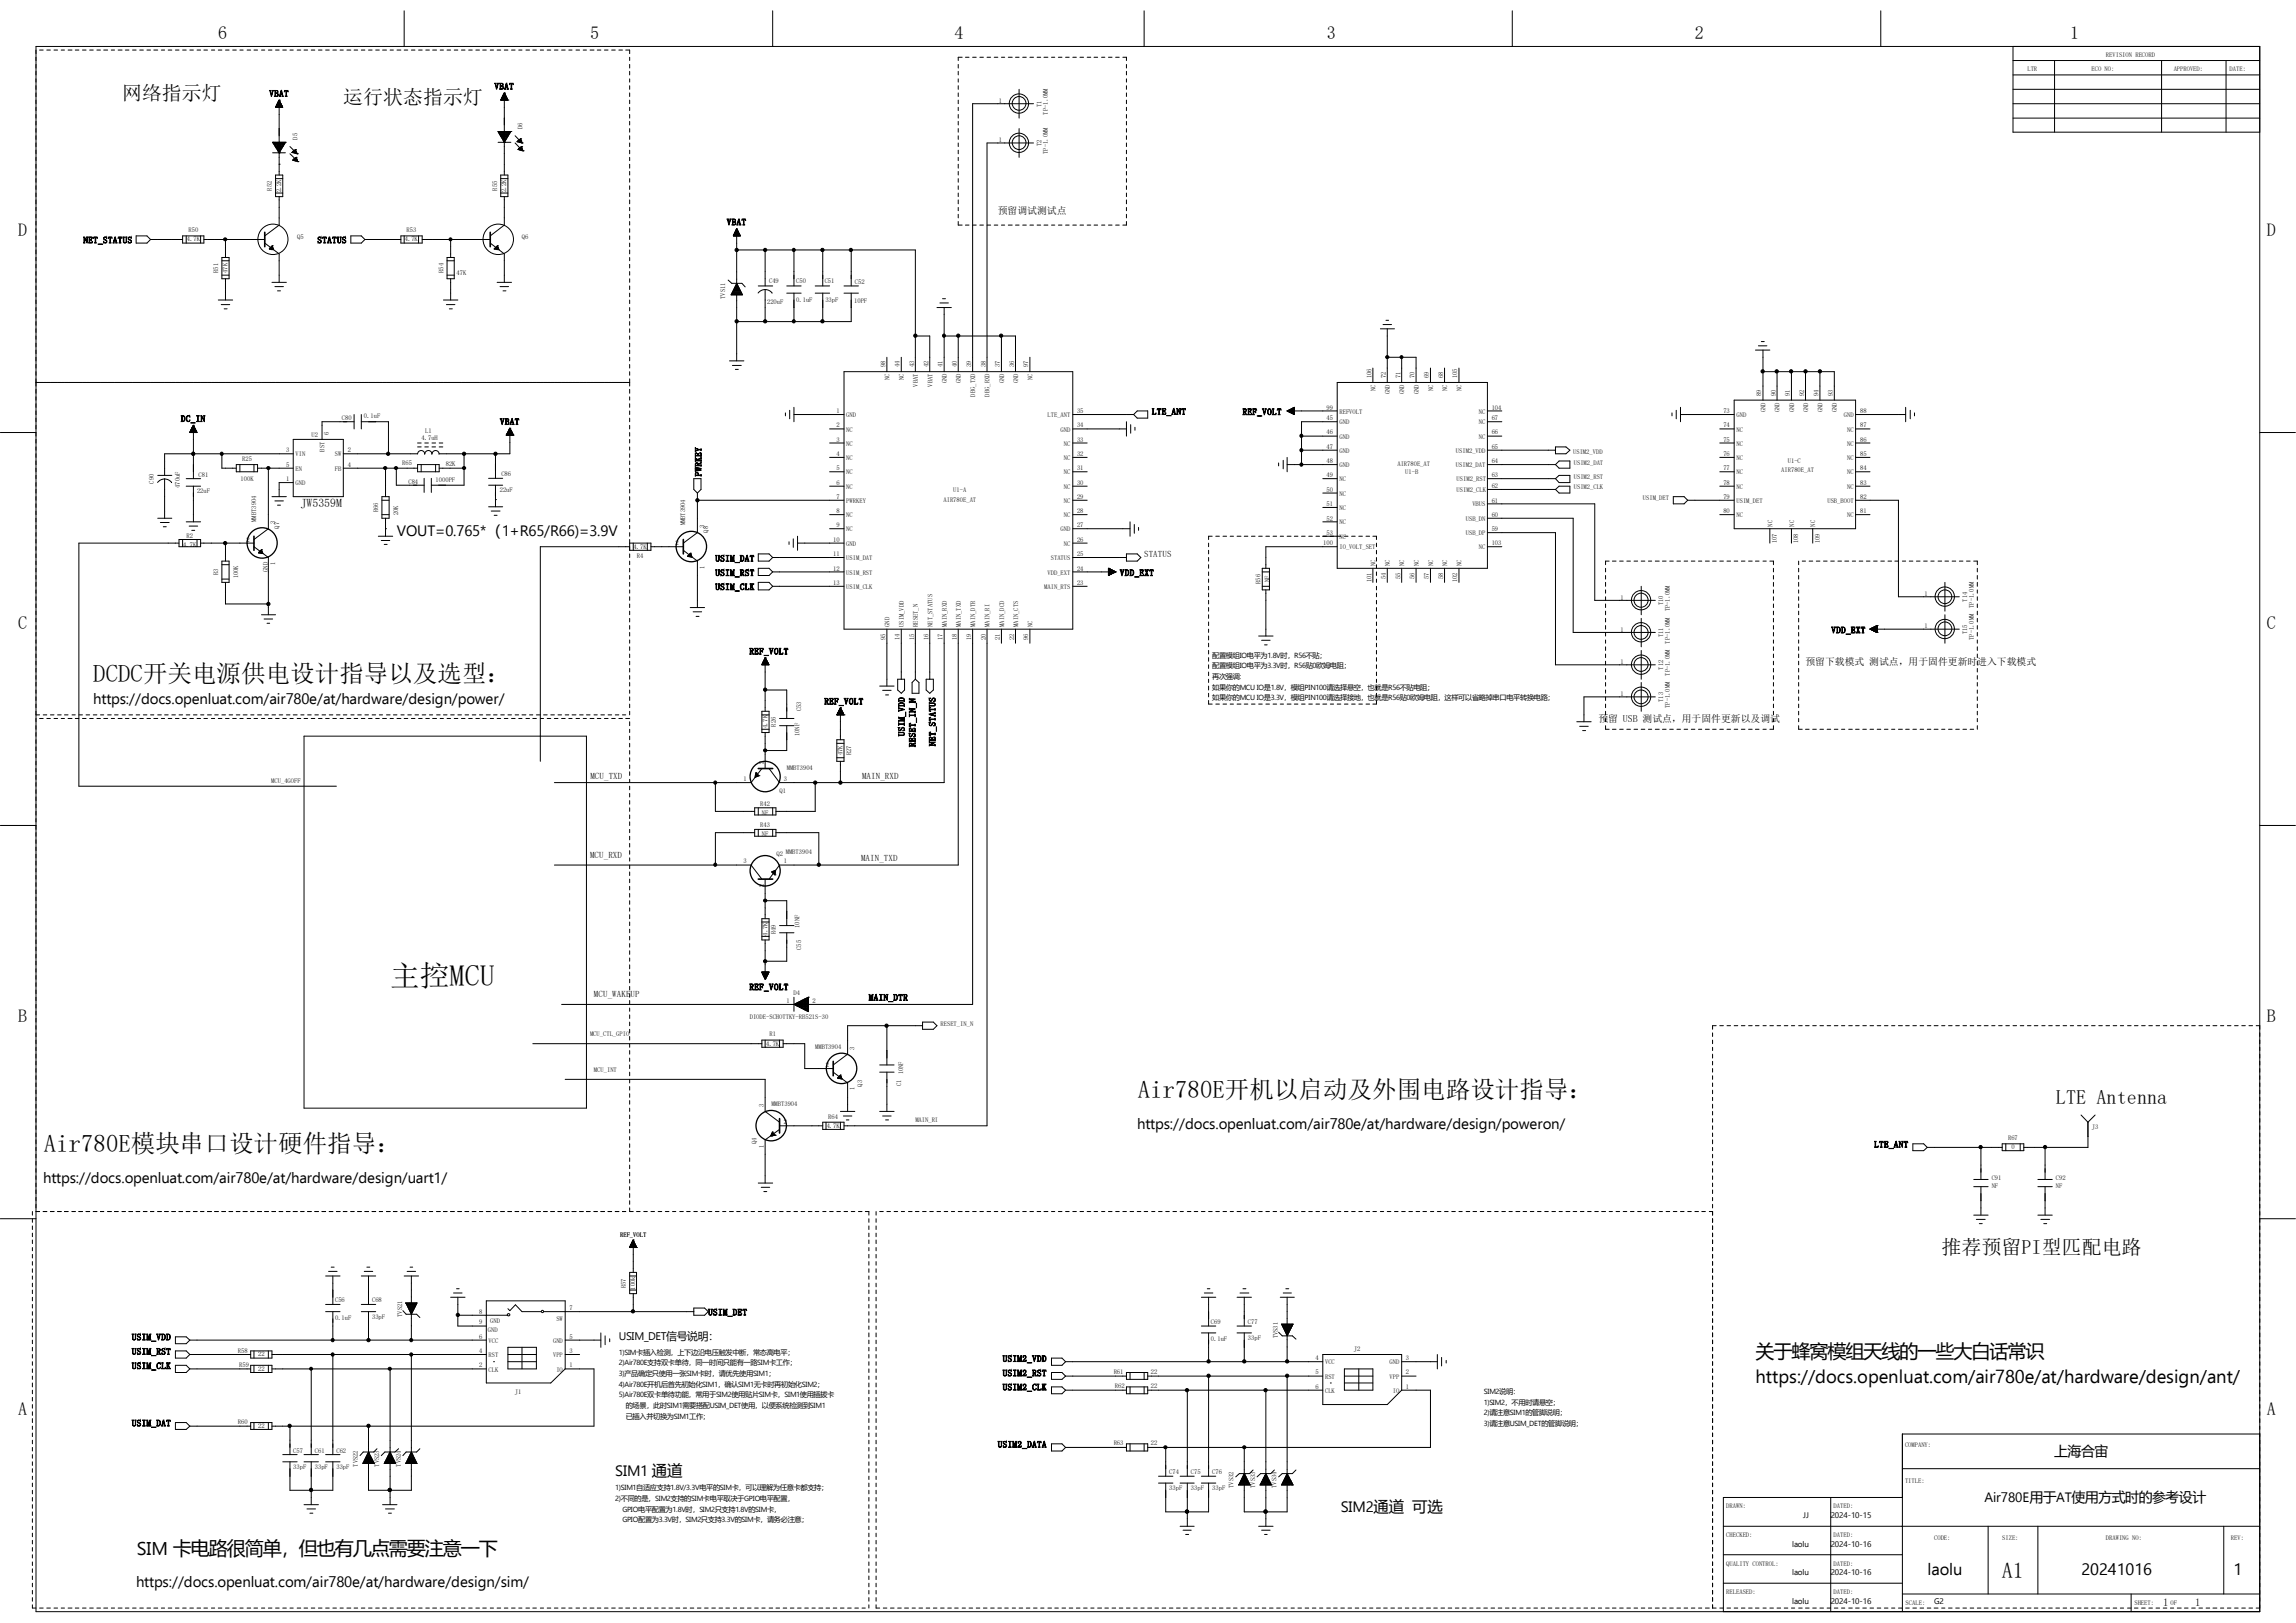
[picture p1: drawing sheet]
<svg xmlns="http://www.w3.org/2000/svg" width="297mm" height="210mm" viewBox="0 0 297 210" stroke-linecap="round" stroke-linejoin="round" font-family="sans-serif">
<defs><g id="words">
<text font-size="3.9" x="50.5" y="127.6">主控MCU</text>
<g font-size="3.2">
<text x="12.1" y="88.3">DCDC开关电源供电设计指导以及选型：</text>
<text x="147.2" y="142.1">Air780E开机以启动及外围电路设计指导：</text>
<text x="5.7" y="149">Air780E模块串口设计硬件指导：</text>
</g>
<text font-size="2.8" x="259" y="204.2">A1</text>
<g font-size="2.6">
<text x="15.8" y="13">网络指示灯</text>
<text x="44.4" y="13.4">运行状态指示灯</text>
<text x="265.9" y="142.9">LTE Antenna</text>
<text x="251.2" y="162.3">推荐预留PI型匹配电路</text>
</g>
<text font-size="2.5" x="227.1" y="175.7">关于蜂窝模组天线的一些大白话常识</text>
<g font-size="2.4">
<text x="227.1" y="178.9">https://docs.openluat.com/air780e/at/hardware/design/ant/</text>
<text x="17.7" y="201.3">SIM 卡电路很简单，但也有几点需要注意一下</text>
</g>
<g font-size="2.3">
<text x="28.2" y="5.1">6</text>
<text x="76.3" y="5.1">5</text>
<text x="123.5" y="5.1">4</text>
<text x="171.6" y="5.1">3</text>
<text x="219.2" y="5.1">2</text>
<text x="267.8" y="5.1">1</text>
<text x="2.4" y="30.5">D</text>
<text x="293.2" y="30.5">D</text>
<text x="2.4" y="81.4">C</text>
<text x="293.2" y="81.4">C</text>
<text x="2.4" y="132.2">B</text>
<text x="293.2" y="132.2">B</text>
<text x="2.4" y="183.1">A</text>
<text x="293.2" y="183.1">A</text>
</g>
<g font-size="2.1">
<text x="249.3" y="203.8">laolu</text>
<text x="269.2" y="203.8">20241016</text>
<text x="288.9" y="203.8">1</text>
</g>
<g font-size="1.9">
<text x="51.4" y="69.4">VOUT=0.765*（1+R65/R66)=3.9V</text>
<text x="12.1" y="91.1">https://docs.openluat.com/air780e/at/hardware/design/power/</text>
<text x="147.1" y="146.1">https://docs.openluat.com/air780e/at/hardware/design/poweron/</text>
<text x="5.6" y="153.1">https://docs.openluat.com/air780e/at/hardware/design/uart1/</text>
<text x="79.6" y="191">SIM1 通道</text>
<text x="173.4" y="195.6">SIM2通道 可选</text>
<text x="17.6" y="205.3">https://docs.openluat.com/air780e/at/hardware/design/sim/</text>
</g>
<g font-size="1.8">
<text x="265.7" y="188.4">上海合宙</text>
<text x="256.7" y="194.4">Air780E用于AT使用方式时的参考设计</text>
</g>
<text font-size="1.5" x="38.9" y="65.7">JW5359M</text>
<g font-size="1.4">
<text x="80.1" y="173.4">USIM_DET信号说明：</text>
<text x="279.8" y="207.8">1</text>
<text x="284" y="207.8">1</text>
</g>
<g font-size="1.3">
<text x="129.1" y="27.7">预留调试测试点</text>
<text x="233.6" y="86">预留下载模式 测试点，用于固件更新时进入下载模式</text>
<text x="206.8" y="93.4">预留 USB 测试点，用于固件更新以及调试</text>
</g>
<g font-size="1.1">
<text x="64" y="11.6">VBAT</text>
<text x="34.8" y="12.5">VBAT</text>
<text x="94" y="29.1">VBAT</text>
<text x="10.8" y="31.5">NET_STATUS</text>
<text x="41.1" y="31.5">STATUS</text>
<text x="149" y="53.6">LTE_ANT</text>
<text x="160.7" y="53.7">REF_VOLT</text>
<text x="23.4" y="54.6">DC_IN</text>
<text x="64.7" y="54.9">VBAT</text>
<text x="90.7" y="61.6" transform="rotate(-90 90.7 61.6)">PWRKEY</text>
<text x="92.5" y="76.3">USIM_CLK</text>
<text x="92.5" y="74.5">USIM_RST</text>
<text x="92.5" y="72.6">USIM_DAT</text>
<text x="144.9" y="74.5">VDD_EXT</text>
<text x="148" y="72.1">STATUS</text>
<text x="236.9" y="81.9">VDD_EXT</text>
<text x="96.9" y="84.7">REF_VOLT</text>
<text x="106.6" y="91.1">REF_VOLT</text>
<text x="117" y="95.2" transform="rotate(-90 117 95.2)">USIM_VDD</text>
<text x="76.4" y="100.8">MCU_TXD</text>
<text x="111.5" y="100.8">MAIN_RXD</text>
<text x="118.4" y="96.6" transform="rotate(-90 118.4 96.6)">RESET_IN_N</text>
<text x="121" y="96.5" transform="rotate(-90 121 96.5)">NET_STATUS</text>
<text x="76.3" y="111">MCU_RXD</text>
<text x="111.4" y="111.4">MAIN_TXD</text>
<text x="76.8" y="129">MCU_WAKEUP</text>
<text x="96.9" y="128.1">REF_VOLT</text>
<text x="112.4" y="129.5">MAIN_DTR</text>
<text x="242.4" y="148.5">LTE_ANT</text>
<text x="17.1" y="173.4">USIM_VDD</text>
<text x="91.6" y="170.2">USIM_DET</text>
<text x="17.1" y="175.3">USIM_RST</text>
<text x="17.1" y="177.1">USIM_CLK</text>
<text x="129.7" y="176.2">USIM2_VDD</text>
<text x="129.7" y="178.1">USIM2_RST</text>
<text x="129.7" y="179.9">USIM2_CLK</text>
<text x="17.1" y="184.5">USIM_DAT</text>
<text x="129.1" y="187.3">USIM2_DATA</text>
<text x="233.3" y="196.4">JJ</text>
<text x="236.8" y="196.4">2024-10-15</text>
<text x="231.8" y="203.8">laolu</text>
<text x="231.8" y="200.1">laolu</text>
<text x="236.8" y="203.8">2024-10-16</text>
<text x="236.8" y="200.1">2024-10-16</text>
<text x="231.8" y="207.5">laolu</text>
<text x="236.8" y="207.5">2024-10-16</text>
<text x="250.2" y="207.5">G2</text>
</g>
<g font-size="1">
<text x="80.1" y="175.3">1)SIM卡插入检测，上下边沿电压触发中断，常态高电平；</text>
<text x="80.1" y="176.7">2)Air780E支持双卡单待，同一时间只能有一路SIM卡工作；</text>
<text x="80.1" y="178.1">3)产品确定只使用一张SIM卡时，请优先使用SIM1；</text>
<text x="80.1" y="179.5">4)Air780E开机后首先初始化SIM1，确认SIM1无卡时再初始化SIM2；</text>
<text x="80.1" y="180.8">5)Air780E双卡单待功能，常用于SIM2使用贴片SIM卡，SIM1使用插拔卡</text>
<text x="191.9" y="180.3">SIM2说明：</text>
<text x="191.9" y="181.7">1)SIM2，不用时请悬空；</text>
<text x="191.9" y="183.1">2)请注意SIM1的管脚说明；</text>
<text x="191.9" y="184.5">3)请注意USIM_DET的管脚说明；</text>
<text x="79.6" y="192.8">1)SIM1自适应支持1.8V/3.3V电平的SIM卡，可以理解为任意卡都支持；</text>
<text x="79.6" y="194.2">2)不同的是，SIM2支持的SIM卡电平取决于GPIO电平配置，</text>
<text x="80.5" y="195.6">GPIO电平配置为1.8V时，SIM2只支持1.8V的SIM卡，</text>
<text x="80.5" y="197">GPIO配置为3.3V时，SIM2只支持3.3V的SIM卡，请务必注意；</text>
</g>
<g font-size=".9">
<text x="156.8" y="85.1">配置模组IO电平为1.8V时，R56不贴；</text>
<text x="156.8" y="86.5">配置模组IO电平为3.3V时，R56贴0欧姆电阻；</text>
<text x="156.8" y="87.9">再次强调:</text>
<text x="156.8" y="89.3">如果你的MCU IO是1.8V，模组PIN100请选择悬空，也就是R56不贴电阻；</text>
<text x="156.8" y="90.6">如果你的MCU IO是3.3V，模组PIN100请选择接地，也就是R56贴0欧姆电阻，这样可以省略掉串口电平转换电路；</text>
<text x="80.9" y="182.2">的场景，此时SIM1需要搭配USIM_DET使用，以便系统检测到SIM1</text>
<text x="80.9" y="183.6">已插入并切换为SIM1工作；</text>
</g>
<g font-size=".8">
<text x="262.3" y="9.2">LTR</text>
<text x="270.6" y="9.2">ECO NO:</text>
<text x="272.4" y="7.4">REVISION RECORD</text>
<text x="281.2" y="9.2">APPROVED:</text>
<text x="288.4" y="9.2">DATE:</text>
<text x="67.6" y="16.7" transform="rotate(-90 67.6 16.7)">D6</text>
<text x="129.2" y="13.3">1</text>
<text x="134.7" y="13.8" transform="rotate(-90 134.7 13.8)">T1</text>
<text x="135.6" y="14.8" transform="rotate(-90 135.6 14.8)">TP-1.0MM</text>
<text x="38.5" y="18.1" transform="rotate(-90 38.5 18.1)">D5</text>
<text x="129.2" y="18.4">1</text>
<text x="134.7" y="18.9" transform="rotate(-90 134.7 18.9)">T2</text>
<text x="135.6" y="19.9" transform="rotate(-90 135.6 19.9)">TP-1.0MM</text>
<text x="35.2" y="24.7" transform="rotate(-90 35.2 24.7)">R52</text>
<text x="36.4" y="24.9" transform="rotate(-90 36.4 24.9)">2.2K</text>
<text x="64.3" y="24.7" transform="rotate(-90 64.3 24.7)">R55</text>
<text x="65.5" y="24.9" transform="rotate(-90 65.5 24.9)">2.2K</text>
<text x="24.2" y="31.2">4.7K</text>
<text x="24.4" y="30.1">R50</text>
<text x="28.2" y="35.3" transform="rotate(-90 28.2 35.3)">R51</text>
<text x="29.4" y="35.3" transform="rotate(-90 29.4 35.3)">47K</text>
<text x="38.4" y="31">Q5</text>
<text x="52.4" y="31.2">4.7K</text>
<text x="52.6" y="30.1">R53</text>
<text x="57.4" y="35.3" transform="rotate(-90 57.4 35.3)">R54</text>
<text x="59.1" y="35.6">47K</text>
<text x="67.5" y="31">Q6</text>
<text x="93.8" y="38.7" transform="rotate(-90 93.8 38.7)">TVS11</text>
<text x="99.2" y="39.3">220uF</text>
<text x="99.5" y="36.6">C49</text>
<text x="103" y="36.6">C50</text>
<text x="103" y="39.1">0.1uF</text>
<text x="106.7" y="36.6">C51</text>
<text x="106.8" y="39.1">33pF</text>
<text x="110.5" y="39.2">10PF</text>
<text x="110.6" y="36.7">C52</text>
<text x="114.6" y="47.5" transform="rotate(-90 114.6 47.5)">98</text>
<text x="116.4" y="47.5" transform="rotate(-90 116.4 47.5)">44</text>
<text x="118.2" y="47.5" transform="rotate(-90 118.2 47.5)">43</text>
<text x="120.1" y="47.5" transform="rotate(-90 120.1 47.5)">42</text>
<text x="121.9" y="47.5" transform="rotate(-90 121.9 47.5)">41</text>
<text x="123.8" y="47.5" transform="rotate(-90 123.8 47.5)">40</text>
<text x="125.6" y="47.5" transform="rotate(-90 125.6 47.5)">39</text>
<text x="127.5" y="47.5" transform="rotate(-90 127.5 47.5)">38</text>
<text x="129.3" y="47.5" transform="rotate(-90 129.3 47.5)">37</text>
<text x="131.2" y="47.5" transform="rotate(-90 131.2 47.5)">36</text>
<text x="133" y="47.5" transform="rotate(-90 133 47.5)">97</text>
<text x="108.2" y="53.4">1</text>
<text x="109.5" y="54">GND</text>
<text x="115.1" y="49.2" transform="rotate(-90 115.1 49.2)">NC</text>
<text x="116.9" y="49.2" transform="rotate(-90 116.9 49.2)">NC</text>
<text x="118.7" y="50" transform="rotate(-90 118.7 50)">VBAT</text>
<text x="120.6" y="50" transform="rotate(-90 120.6 50)">VBAT</text>
<text x="122.5" y="49.6" transform="rotate(-90 122.5 49.6)">GND</text>
<text x="124.3" y="49.6" transform="rotate(-90 124.3 49.6)">GND</text>
<text x="126.2" y="51.3" transform="rotate(-90 126.2 51.3)">DBG_TXD</text>
<text x="128" y="51.3" transform="rotate(-90 128 51.3)">DBG_RXD</text>
<text x="129.9" y="49.6" transform="rotate(-90 129.9 49.6)">GND</text>
<text x="131.7" y="49.6" transform="rotate(-90 131.7 49.6)">GND</text>
<text x="133.6" y="49.2" transform="rotate(-90 133.6 49.2)">NC</text>
<text x="135.5" y="54">LTE_ANT</text>
<text x="139.3" y="53.4">35</text>
<text x="171.6" y="53">99</text>
<text x="173.3" y="53.5">REFVOLT</text>
<text x="177.4" y="48.9" transform="rotate(-90 177.4 48.9)">106</text>
<text x="177.9" y="50.6" transform="rotate(-90 177.9 50.6)">NC</text>
<text x="179.3" y="48.9" transform="rotate(-90 179.3 48.9)">72</text>
<text x="179.8" y="51" transform="rotate(-90 179.8 51)">GND</text>
<text x="181.1" y="48.9" transform="rotate(-90 181.1 48.9)">71</text>
<text x="181.7" y="51" transform="rotate(-90 181.7 51)">GND</text>
<text x="183" y="48.9" transform="rotate(-90 183 48.9)">70</text>
<text x="183.5" y="51" transform="rotate(-90 183.5 51)">GND</text>
<text x="184.8" y="48.9" transform="rotate(-90 184.8 48.9)">69</text>
<text x="185.4" y="50.6" transform="rotate(-90 185.4 50.6)">NC</text>
<text x="186.7" y="48.9" transform="rotate(-90 186.7 48.9)">68</text>
<text x="187.2" y="50.6" transform="rotate(-90 187.2 50.6)">NC</text>
<text x="188.5" y="48.9" transform="rotate(-90 188.5 48.9)">105</text>
<text x="189.1" y="50.6" transform="rotate(-90 189.1 50.6)">NC</text>
<text x="191.3" y="53.5">NC</text>
<text x="193" y="53">104</text>
<text x="222.9" y="53.4">73</text>
<text x="224.6" y="54">GND</text>
<text x="227.8" y="51.2" transform="rotate(-90 227.8 51.2)">89</text>
<text x="228.4" y="53.3" transform="rotate(-90 228.4 53.3)">GND</text>
<text x="229.7" y="51.2" transform="rotate(-90 229.7 51.2)">90</text>
<text x="230.2" y="53.3" transform="rotate(-90 230.2 53.3)">GND</text>
<text x="231.5" y="51.2" transform="rotate(-90 231.5 51.2)">91</text>
<text x="232.1" y="53.3" transform="rotate(-90 232.1 53.3)">GND</text>
<text x="233.4" y="51.2" transform="rotate(-90 233.4 51.2)">92</text>
<text x="233.9" y="53.3" transform="rotate(-90 233.9 53.3)">GND</text>
<text x="235.2" y="51.2" transform="rotate(-90 235.2 51.2)">94</text>
<text x="235.8" y="53.3" transform="rotate(-90 235.8 53.3)">GND</text>
<text x="237.1" y="51.2" transform="rotate(-90 237.1 51.2)">93</text>
<text x="237.6" y="53.3" transform="rotate(-90 237.6 53.3)">GND</text>
<text x="238.5" y="54">GND</text>
<text x="240.6" y="53.4">88</text>
<text x="31.3" y="59.6">R25</text>
<text x="37" y="58.5">3</text>
<text x="38.2" y="59.1">VIN</text>
<text x="40.3" y="56.5">U2</text>
<text x="42" y="58.4" transform="rotate(-90 42 58.4)">BST</text>
<text x="42.5" y="56.3" transform="rotate(-90 42.5 56.3)">6</text>
<text x="43.3" y="59.1">SW</text>
<text x="44.2" y="54.4">C80</text>
<text x="45" y="58.5">2</text>
<text x="47.1" y="54.1">0.1uF</text>
<text x="54.5" y="56.9">4.7uH</text>
<text x="55" y="56">L1</text>
<text x="108.2" y="55.3">2</text>
<text x="108.2" y="57.2">3</text>
<text x="108.2" y="59">4</text>
<text x="109.5" y="55.8">NC</text>
<text x="109.5" y="57.7">NC</text>
<text x="109.5" y="59.5">NC</text>
<text x="137.2" y="55.8">GND</text>
<text x="137.6" y="59.5">NC</text>
<text x="137.6" y="57.7">NC</text>
<text x="139.3" y="59">32</text>
<text x="139.3" y="57.2">33</text>
<text x="139.3" y="55.3">34</text>
<text x="171.6" y="54.4">45</text>
<text x="171.6" y="56.2">46</text>
<text x="171.6" y="58.1">47</text>
<text x="171.6" y="59.9">48</text>
<text x="173.3" y="54.9">GND</text>
<text x="173.3" y="56.8">GND</text>
<text x="173.3" y="58.6">GND</text>
<text x="188.3" y="58.6">USIM2_VDD</text>
<text x="191.3" y="56.8">NC</text>
<text x="191.3" y="54.9">NC</text>
<text x="193" y="59.9">64</text>
<text x="193" y="58.1">65</text>
<text x="193" y="56.2">66</text>
<text x="193" y="54.4">67</text>
<text x="203.5" y="58.7">USIM2_VDD</text>
<text x="222.9" y="55.3">74</text>
<text x="222.9" y="57.2">75</text>
<text x="222.9" y="59">76</text>
<text x="224.6" y="55.8">NC</text>
<text x="224.6" y="57.7">NC</text>
<text x="224.6" y="59.5">NC</text>
<text x="231.3" y="59.9">U1-C</text>
<text x="238.9" y="59.5">NC</text>
<text x="238.9" y="57.7">NC</text>
<text x="238.9" y="55.8">NC</text>
<text x="240.6" y="59">85</text>
<text x="240.6" y="57.2">86</text>
<text x="240.6" y="55.3">87</text>
<text x="19.9" y="62.6" transform="rotate(-90 19.9 62.6)">C90</text>
<text x="23.2" y="63.1" transform="rotate(-90 23.2 63.1)">470uF</text>
<text x="25.5" y="63.8">22uF</text>
<text x="25.7" y="61.8">C81</text>
<text x="31.1" y="62.2">100K</text>
<text x="37" y="62.2">1</text>
<text x="37" y="60.4">5</text>
<text x="38.2" y="62.8">GND</text>
<text x="38.2" y="60.9">EN</text>
<text x="43.3" y="60.9">FB</text>
<text x="45" y="60.4">4</text>
<text x="52" y="60.2">R65</text>
<text x="52.8" y="62.6">C84</text>
<text x="56.3" y="62.3">1000PF</text>
<text x="57.7" y="60.3">82K</text>
<text x="64.6" y="63.7">22uF</text>
<text x="64.9" y="61.6">C86</text>
<text x="108.2" y="60.9">5</text>
<text x="108.2" y="62.7">6</text>
<text x="108.2" y="64.6">7</text>
<text x="109.5" y="61.4">NC</text>
<text x="109.5" y="63.2">NC</text>
<text x="109.5" y="65.1">PWRKEY</text>
<text x="122" y="64.9">AIR780E_AT</text>
<text x="123.3" y="63.7">U1-A</text>
<text x="137.6" y="65.1">NC</text>
<text x="137.6" y="63.2">NC</text>
<text x="137.6" y="61.4">NC</text>
<text x="139.3" y="64.6">29</text>
<text x="139.3" y="62.7">30</text>
<text x="139.3" y="60.9">31</text>
<text x="171.6" y="61.8">49</text>
<text x="171.6" y="63.6">50</text>
<text x="171.6" y="65.5">51</text>
<text x="173.3" y="60.5">GND</text>
<text x="173.3" y="62.3">NC</text>
<text x="173.3" y="64.1">NC</text>
<text x="173.3" y="66">NC</text>
<text x="180.8" y="60.3">AIR780E_AT</text>
<text x="181.8" y="61.3">U1-B</text>
<text x="188.3" y="60.5">USIM2_DAT</text>
<text x="188.4" y="63.7">USIM2_CLK</text>
<text x="188.4" y="62.3">USIM2_RST</text>
<text x="190.5" y="65.5">VBUS</text>
<text x="193" y="65">61</text>
<text x="193" y="63.2">62</text>
<text x="193" y="61.8">63</text>
<text x="203.6" y="60.1">USIM2_DAT</text>
<text x="203.6" y="61.9">USIM2_RST</text>
<text x="203.6" y="63.3">USIM2_CLK</text>
<text x="212.5" y="64.7">USIM_DET</text>
<text x="222.9" y="60.9">77</text>
<text x="222.9" y="62.7">78</text>
<text x="222.9" y="64.6">79</text>
<text x="224.6" y="61.4">NC</text>
<text x="224.6" y="63.2">NC</text>
<text x="224.6" y="65.1">USIM_DET</text>
<text x="230.4" y="61.1">AIR780E_AT</text>
<text x="236.4" y="65.1">USB_BOOT</text>
<text x="238.9" y="63.2">NC</text>
<text x="238.9" y="61.4">NC</text>
<text x="240.6" y="64.6">82</text>
<text x="240.6" y="62.7">83</text>
<text x="240.6" y="60.9">84</text>
<text x="23.7" y="70.7">4.7K</text>
<text x="24.1" y="69.6">R2</text>
<text x="31.9" y="70.1">2</text>
<text x="33.1" y="67.5" transform="rotate(-90 33.1 67.5)">MMBT3904</text>
<text x="35.6" y="67.9" transform="rotate(-90 35.6 67.9)">3</text>
<text x="36.1" y="68.4" transform="rotate(-90 36.1 68.4)">Q7</text>
<text x="48.9" y="66.3" transform="rotate(-90 48.9 66.3)">R66</text>
<text x="51.5" y="66.7" transform="rotate(-90 51.5 66.7)">20K</text>
<text x="82" y="71">4.7K</text>
<text x="87.4" y="70.6">2</text>
<text x="88.6" y="68" transform="rotate(-90 88.6 68)">MMBT3904</text>
<text x="91.1" y="68.4" transform="rotate(-90 91.1 68.4)">3</text>
<text x="91.6" y="68.9" transform="rotate(-90 91.6 68.9)">Q8</text>
<text x="107.8" y="70.1">10</text>
<text x="107.8" y="72">11</text>
<text x="108.2" y="66.4">8</text>
<text x="108.2" y="68.2">9</text>
<text x="109.5" y="66.9">NC</text>
<text x="109.5" y="68.7">NC</text>
<text x="109.5" y="70.6">GND</text>
<text x="137.2" y="68.7">GND</text>
<text x="137.6" y="70.6">NC</text>
<text x="137.6" y="66.9">NC</text>
<text x="139.3" y="72">25</text>
<text x="139.3" y="70.1">26</text>
<text x="139.3" y="68.2">27</text>
<text x="139.3" y="66.4">28</text>
<text x="171.2" y="70.6">100</text>
<text x="171.6" y="67.4">52</text>
<text x="171.6" y="69.2">53</text>
<text x="173.3" y="67.9">NC</text>
<text x="173.3" y="69.7">NC</text>
<text x="173.3" y="71.1">IO_VOLT_SET</text>
<text x="189.6" y="69.3">USB_DP</text>
<text x="189.6" y="67.4">USB_DN</text>
<text x="191.3" y="71.1">NC</text>
<text x="193" y="68.7">59</text>
<text x="193" y="66.8">60</text>
<text x="193" y="70.6">103</text>
<text x="222.9" y="66.4">80</text>
<text x="224.6" y="66.9">NC</text>
<text x="229.3" y="68.2" transform="rotate(-90 229.3 68.2)">NC</text>
<text x="229.8" y="70.3" transform="rotate(-90 229.8 70.3)">107</text>
<text x="232.1" y="68.2" transform="rotate(-90 232.1 68.2)">NC</text>
<text x="232.6" y="70.3" transform="rotate(-90 232.6 70.3)">108</text>
<text x="234.8" y="68.2" transform="rotate(-90 234.8 68.2)">NC</text>
<text x="235.4" y="70.3" transform="rotate(-90 235.4 70.3)">109</text>
<text x="238.9" y="66.9">NC</text>
<text x="240.6" y="66.4">81</text>
<text x="28.2" y="74.4" transform="rotate(-90 28.2 74.4)">R3</text>
<text x="30.8" y="74.8" transform="rotate(-90 30.8 74.8)">100K</text>
<text x="34.6" y="74" transform="rotate(-90 34.6 74)">GND</text>
<text x="35.6" y="73.1" transform="rotate(-90 35.6 73.1)">1</text>
<text x="82.4" y="72.1">R4</text>
<text x="91.1" y="73.6" transform="rotate(-90 91.1 73.6)">1</text>
<text x="107.8" y="73.8">12</text>
<text x="107.8" y="75.6">13</text>
<text x="109.5" y="72.5">USIM_DAT</text>
<text x="109.5" y="74.3">USIM_RST</text>
<text x="109.5" y="76.2">USIM_CLK</text>
<text x="135.1" y="76.2">MAIN_RTS</text>
<text x="135.5" y="74.3">VDD_EXT</text>
<text x="135.9" y="72.5">STATUS</text>
<text x="139.3" y="75.6">23</text>
<text x="139.3" y="73.8">24</text>
<text x="163.1" y="75.6" transform="rotate(-90 163.1 75.6)">R56</text>
<text x="164.2" y="75.4" transform="rotate(-90 164.2 75.4)">NF</text>
<text x="177.4" y="75.4" transform="rotate(-90 177.4 75.4)">101</text>
<text x="177.9" y="73.2" transform="rotate(-90 177.9 73.2)">NC</text>
<text x="179.3" y="74.9" transform="rotate(-90 179.3 74.9)">54</text>
<text x="179.8" y="73.2" transform="rotate(-90 179.8 73.2)">NC</text>
<text x="181.1" y="74.9" transform="rotate(-90 181.1 74.9)">55</text>
<text x="181.7" y="73.2" transform="rotate(-90 181.7 73.2)">NC</text>
<text x="183" y="74.9" transform="rotate(-90 183 74.9)">56</text>
<text x="183.5" y="73.2" transform="rotate(-90 183.5 73.2)">NC</text>
<text x="184.8" y="74.9" transform="rotate(-90 184.8 74.9)">57</text>
<text x="185.4" y="73.2" transform="rotate(-90 185.4 73.2)">NC</text>
<text x="186.7" y="74.9" transform="rotate(-90 186.7 74.9)">58</text>
<text x="187.2" y="73.2" transform="rotate(-90 187.2 73.2)">NC</text>
<text x="188.5" y="75.4" transform="rotate(-90 188.5 75.4)">102</text>
<text x="189.1" y="73.2" transform="rotate(-90 189.1 73.2)">NC</text>
<text x="209.6" y="77.6">1</text>
<text x="249" y="77.1">1</text>
<text x="254.5" y="77.9" transform="rotate(-90 254.5 77.9)">T14</text>
<text x="114.6" y="82.8" transform="rotate(-90 114.6 82.8)">95</text>
<text x="115.1" y="81.1" transform="rotate(-90 115.1 81.1)">GND</text>
<text x="116.4" y="82.8" transform="rotate(-90 116.4 82.8)">14</text>
<text x="116.9" y="81.1" transform="rotate(-90 116.9 81.1)">USIM_VDD</text>
<text x="118.2" y="82.8" transform="rotate(-90 118.2 82.8)">15</text>
<text x="118.7" y="81.1" transform="rotate(-90 118.7 81.1)">RESET_N</text>
<text x="120.1" y="82.8" transform="rotate(-90 120.1 82.8)">16</text>
<text x="120.6" y="81.1" transform="rotate(-90 120.6 81.1)">NET_STATUS</text>
<text x="121.9" y="82.8" transform="rotate(-90 121.9 82.8)">17</text>
<text x="122.5" y="81.1" transform="rotate(-90 122.5 81.1)">MAIN_RXD</text>
<text x="123.8" y="82.8" transform="rotate(-90 123.8 82.8)">18</text>
<text x="124.3" y="81.1" transform="rotate(-90 124.3 81.1)">MAIN_TXD</text>
<text x="125.6" y="82.8" transform="rotate(-90 125.6 82.8)">19</text>
<text x="126.2" y="81.1" transform="rotate(-90 126.2 81.1)">MAIN_DTR</text>
<text x="127.5" y="82.8" transform="rotate(-90 127.5 82.8)">20</text>
<text x="128" y="81.1" transform="rotate(-90 128 81.1)">MAIN_RI</text>
<text x="129.3" y="82.8" transform="rotate(-90 129.3 82.8)">21</text>
<text x="129.9" y="81.1" transform="rotate(-90 129.9 81.1)">MAIN_DCD</text>
<text x="131.2" y="82.8" transform="rotate(-90 131.2 82.8)">22</text>
<text x="131.7" y="81.1" transform="rotate(-90 131.7 81.1)">MAIN_CTS</text>
<text x="133" y="82.8" transform="rotate(-90 133 82.8)">96</text>
<text x="133.6" y="81.1" transform="rotate(-90 133.6 81.1)">NC</text>
<text x="209.6" y="81.8">1</text>
<text x="215.1" y="82.5" transform="rotate(-90 215.1 82.5)">T11</text>
<text x="215.1" y="78.3" transform="rotate(-90 215.1 78.3)">T10</text>
<text x="216" y="83.3" transform="rotate(-90 216 83.3)">TP-1.0MM</text>
<text x="216" y="79.1" transform="rotate(-90 216 79.1)">TP-1.0MM</text>
<text x="249" y="81.3">1</text>
<text x="254.5" y="82" transform="rotate(-90 254.5 82)">T15</text>
<text x="255.3" y="82.8" transform="rotate(-90 255.3 82.8)">TP-1.0MM</text>
<text x="255.3" y="78.7" transform="rotate(-90 255.3 78.7)">TP-1.0MM</text>
<text x="209.6" y="85.9">1</text>
<text x="215.1" y="86.7" transform="rotate(-90 215.1 86.7)">T12</text>
<text x="216" y="87.4" transform="rotate(-90 216 87.4)">TP-1.0MM</text>
<text x="99.3" y="94.2" transform="rotate(-90 99.3 94.2)">4.7K</text>
<text x="100.4" y="94" transform="rotate(-90 100.4 94)">R26</text>
<text x="103.4" y="95.2" transform="rotate(-90 103.4 95.2)">10NF</text>
<text x="103.6" y="92" transform="rotate(-90 103.6 92)">C53</text>
<text x="209.6" y="90.1">1</text>
<text x="215.1" y="90.8" transform="rotate(-90 215.1 90.8)">T13</text>
<text x="216" y="91.6" transform="rotate(-90 216 91.6)">TP-1.0MM</text>
<text x="35.1" y="101.3">MCU_4GOFF</text>
<text x="96.2" y="101.1">1</text>
<text x="98.8" y="98.8" transform="rotate(-90 98.8 98.8)">2</text>
<text x="101.4" y="101.1">3</text>
<text x="101.8" y="99.7">MMBT3904</text>
<text x="109" y="97.7" transform="rotate(-90 109 97.7)">47K</text>
<text x="110.1" y="97.7" transform="rotate(-90 110.1 97.7)">R27</text>
<text x="98.3" y="104.3">R42</text>
<text x="98.3" y="107.1">R43</text>
<text x="98.6" y="105.5">NF</text>
<text x="100.8" y="102.7">Q1</text>
<text x="96.2" y="111.7">3</text>
<text x="98.6" y="108.2">NF</text>
<text x="100.5" y="110.8">Q2</text>
<text x="101.4" y="111.7">1</text>
<text x="101.6" y="110.5">MMBT3904</text>
<text x="98.8" y="114.7" transform="rotate(-90 98.8 114.7)">2</text>
<text x="99.3" y="121.1" transform="rotate(-90 99.3 121.1)">4.7K</text>
<text x="100.4" y="120.9" transform="rotate(-90 100.4 120.9)">R49</text>
<text x="103.4" y="120.1" transform="rotate(-90 103.4 120.1)">10NF</text>
<text x="103.6" y="122.9" transform="rotate(-90 103.6 122.9)">C55</text>
<text x="97" y="131.9">DIODE-SCHOTTKY-RB521S-30</text>
<text x="101.7" y="129.8">1</text>
<text x="102.7" y="128.7">D4</text>
<text x="105.1" y="129.8">2</text>
<text x="76.3" y="134.1">MCU_CTL_GPIO</text>
<text x="99.1" y="135.3">4.7K</text>
<text x="99.5" y="134.1">R1</text>
<text x="105.5" y="135.8">MMBT3904</text>
<text x="110.5" y="135.9" transform="rotate(-90 110.5 135.9)">3</text>
<text x="121.7" y="132.7">RESET_IN_N</text>
<text x="76.8" y="138.7">MCU_INT</text>
<text x="98.8" y="143.3" transform="rotate(-90 98.8 143.3)">3</text>
<text x="99.8" y="143.1">MMBT3904</text>
<text x="106.8" y="138.1">2</text>
<text x="110.5" y="141.1" transform="rotate(-90 110.5 141.1)">1</text>
<text x="111.5" y="140.6" transform="rotate(-90 111.5 140.6)">Q3</text>
<text x="116.6" y="140.5" transform="rotate(-90 116.6 140.5)">C1</text>
<text x="116.8" y="139" transform="rotate(-90 116.8 139)">10NF</text>
<text x="97.9" y="148" transform="rotate(-90 97.9 148)">Q4</text>
<text x="98.8" y="148.5" transform="rotate(-90 98.8 148.5)">1</text>
<text x="101.4" y="145.5">2</text>
<text x="106.9" y="145.9">4.7K</text>
<text x="107.1" y="144.7">R64</text>
<text x="118.4" y="145.2">MAIN_RI</text>
<text x="259.8" y="147.5">R67</text>
<text x="260.2" y="148.7">0</text>
<text x="270.6" y="146.1">J3</text>
<text x="257.6" y="152.7">C91</text>
<text x="257.6" y="153.7">NF</text>
<text x="265.9" y="152.7">C92</text>
<text x="265.9" y="153.7">NF</text>
<text x="80.2" y="160">REF_VOLT</text>
<text x="80.9" y="166.7" transform="rotate(-90 80.9 166.7)">R57</text>
<text x="82.2" y="166.9" transform="rotate(-90 82.2 166.9)">100k</text>
<text x="43.3" y="168.5">C56</text>
<text x="43.3" y="170.7">0.1uF</text>
<text x="48.1" y="168.5">C68</text>
<text x="48.1" y="170.6">33pF</text>
<text x="52" y="170.4" transform="rotate(-90 52 170.4)">TVS21</text>
<text x="62" y="173.2">6</text>
<text x="62" y="170">8</text>
<text x="62" y="171.4">9</text>
<text x="63.1" y="172.3">GND</text>
<text x="63.2" y="173.7">VCC</text>
<text x="63.4" y="171.2">GND</text>
<text x="71.5" y="173.7">GND</text>
<text x="72" y="170.9">SW</text>
<text x="73.7" y="173.2">5</text>
<text x="73.7" y="169.5">7</text>
<text x="156.6" y="171.3">C69</text>
<text x="156.6" y="173.5">0.1uF</text>
<text x="161.4" y="171.3">C77</text>
<text x="161.4" y="173.4">33pF</text>
<text x="165.3" y="173.2" transform="rotate(-90 165.3 173.2)">TVS31</text>
<text x="30.8" y="175">R58</text>
<text x="30.9" y="176.8">R59</text>
<text x="33.4" y="175.5">22</text>
<text x="33.4" y="177.4">22</text>
<text x="62" y="175">4</text>
<text x="62" y="176.9">2</text>
<text x="63.2" y="175.6">RST</text>
<text x="63.2" y="177.5">CLK</text>
<text x="71.5" y="175.6">VPP</text>
<text x="72" y="177.5">IO</text>
<text x="73.7" y="176.9">1</text>
<text x="73.7" y="175">3</text>
<text x="144.1" y="177.8">R61</text>
<text x="144.2" y="179.6">R62</text>
<text x="148.9" y="177.8">22</text>
<text x="148.9" y="179.6">22</text>
<text x="170.2" y="176">4</text>
<text x="170.2" y="177.8">5</text>
<text x="170.2" y="179.7">6</text>
<text x="171.4" y="176.5">VCC</text>
<text x="171.4" y="178.4">RST</text>
<text x="175.1" y="174.8">J2</text>
<text x="179.7" y="178.4">VPP</text>
<text x="179.7" y="176.5">GND</text>
<text x="181.9" y="179.7">1</text>
<text x="181.9" y="177.8">2</text>
<text x="181.9" y="176">3</text>
<text x="30.8" y="184.2">R60</text>
<text x="33.4" y="184.8">22</text>
<text x="66.6" y="180.4">J1</text>
<text x="171.4" y="180.2">CLK</text>
<text x="180.2" y="180.2">IO</text>
<text x="37.9" y="188">C57</text>
<text x="37.9" y="190">33pF</text>
<text x="40.7" y="188">C61</text>
<text x="40.7" y="190">33pF</text>
<text x="43.5" y="188">C62</text>
<text x="43.5" y="190">33pF</text>
<text x="46.3" y="189.8" transform="rotate(-90 46.3 189.8)">TVS22</text>
<text x="49.1" y="189.8" transform="rotate(-90 49.1 189.8)">TVS23</text>
<text x="51.9" y="189.8" transform="rotate(-90 51.9 189.8)">TVS24</text>
<text x="144.1" y="187">R63</text>
<text x="148.9" y="187">22</text>
<text x="151.3" y="190.7">C74</text>
<text x="154.1" y="190.7">C75</text>
<text x="156.8" y="190.7">C76</text>
<text x="246.4" y="187.3">COMPANY:</text>
<text x="246.4" y="191.9">TITLE:</text>
<text x="151.3" y="192.8">33pF</text>
<text x="154.1" y="192.8">33pF</text>
<text x="156.8" y="192.8">33pF</text>
<text x="159.6" y="192.5" transform="rotate(-90 159.6 192.5)">TVS32</text>
<text x="162.3" y="192.5" transform="rotate(-90 162.3 192.5)">TVS33</text>
<text x="165.1" y="192.5" transform="rotate(-90 165.1 192.5)">TVS34</text>
<text x="223.3" y="195.2">DRAWN:</text>
<text x="237.2" y="195.2">DATED:</text>
<text x="223.3" y="198.8">CHECKED:</text>
<text x="223.3" y="202.6">QUALITY CONTROL:</text>
<text x="237.2" y="198.8">DATED:</text>
<text x="237.2" y="202.6">DATED:</text>
<text x="250.2" y="199.3">CODE:</text>
<text x="259" y="199.3">SIZE:</text>
<text x="272.4" y="199.3">DRAWING NO:</text>
<text x="288.6" y="199.3">REV:</text>
<text x="223.3" y="206.2">RELEASED:</text>
<text x="237.2" y="206.2">DATED:</text>
<text x="246.5" y="207.6">SCALE:</text>
<text x="276.1" y="207.6">SHEET:</text>
<text x="280.8" y="207.6">OF</text>
</g>
</g></defs>
<g fill="none" stroke="#000" stroke-width=".13">
<path d="M4.7 6h287.6v202.5h-287.6zM5.1 6.5h.5M6.1 6.5h.4M7 6.5h.5M7.9 6.5h.4M8.8 6.5h.5M9.7 6.5h.5M10.7 6.5h.4M11.6 6.5h.5M12.5 6.5h.5M13.4 6.5h.5M14.4 6.5h.4"/>
<path d="M15.3 6.5h.5M16.2 6.5h.5M17.1 6.5h.5M18.1 6.5h.4M19 6.5h.5M19.9 6.5h.5M20.9 6.5h.4M21.8 6.5h.4M22.7 6.5h.5M23.6 6.5h.5M24.6 6.5h.4M25.5 6.5h.5"/>
<path d="M26.4 6.5h.4M27.3 6.5h.5M28.2 6.5h.5M29.2 6.5h.4M30.1 6.5h.5M31 6.5h.5M32 6.5h.4M32.9 6.5h.4M33.8 6.5h.4M34.7 6.5h.5M35.3 18.4h.1M35.3 19.8h1.6"/>
<path d="M35.3 18.4h1.6M35.3 18.4l.8 1.4M35.3 18.4v.2M35.3 18.5h1.6M35.4 18.6h1.4M35.4 18.7h1.4M35.5 18.4v.3M35.5 18.8h1.2M35.6 18.4v.5h1.1v-.5M35.6 19h1M35.6 6.5h.5M35.6 13.8v.1"/>
<path d="M35.6 18.4v.6M35.6 19.1h.9M35.6 13.8h.9M35.7 13.8h.8M35.7 13.7v.2M35.7 18.4v.8M35.7 13.7h.8M35.8 19.2h.6M35.8 13.7h.6M35.8 13.6h.6v.3M35.8 13.5h.6v.4M35.8 13.5v.4"/>
<path d="M35.9 18.4v.9h.5v-.9M35.9 13.5h.5M35.9 19.4h.4M35.9 13.3v.6M35.9 18.4v1.1M35.9 13.4h.4v.5M35.9 13.3h.4M35.9 19.5h.4M35.9 13.3h.4v.6M36 19.6h.2M36 13.3h.2M36 13.2h.2v.7"/>
<path d="M36 13.1v.8M36 19.7h.2M36 13v.9M36 18.4v1.2M36 13.1h.2M36.1 13h.1v.9M36.1 13v.9M36.1 19.8h.1M36.1 13h.1M36.1 13v9.6M36.1 13l-.5 .9M36.1 13l.5 .9h-1"/>
<path d="M36.2 18.4v1.2M36.3 18.4v1.1M36.4 13.4h-.5v.5M36.4 13.5v.4M36.4 13.6h-.6v.3M36.5 18.4v.7h-.8M36.5 13.7v.2M36.5 13.8v.1M36.6 6.5h.4M36.6 18.4v.6M36.7 18.4v.3M36.9 18.4v.1"/>
<path d="M36.9 18.4h.1M36.9 18.4l-.8 1.4M37.5 6.5h.4M37.5 19l.9 .9M37.5 19.9l.9 .9M37.8 19.7h.1M37.8 19.7h.6M37.8 19.7l.6 .2M37.9 19.6h.4v.3M37.9 19.6l-.1 .1M37.9 19.6v.1M37.9 19.5v.3"/>
<path d="M38 19.5h.3M38.1 19.5v.3h.3M38.1 19.4h.2M38.1 19.4v.4M38.2 19.3h.1M38.2 19.3l.2 .6M38.2 19.3l-.3 .3M38.2 19.3v.6M38.4 19.9h.1M38.4 6.5h.5M39.3 6.5h.5M40.3 6.5h.4"/>
<path d="M41.2 6.5h.5M42.1 6.5h.5M43.1 6.5h.4M44 6.5h.4M44.9 6.5h.5M45.8 6.5h.5M46.7 6.5h.5M47.7 6.5h.4M48.6 6.5h.5M49.5 6.5h.5M50.5 6.5h.4M51.4 6.5h.5"/>
<path d="M52.3 1.4v4.6M52.3 6.5h.4M53.2 6.5h.5M54.1 6.5h.5M55.1 6.5h.4M56 6.5h.5M56.9 6.5h.5M57.8 6.5h.5M58.8 6.5h.4M59.7 6.5h.5M60.6 6.5h.5M61.6 6.5h.4"/>
<path d="M62.4 6.5h.5M63.4 6.5h.4M64.3 6.5h.5M64.4 17h.1M64.4 18.4h1.7M64.4 17h1.7M64.4 17l.8 1.4M64.5 17.1h1.5M64.5 17v.2M64.5 17.2h1.5M64.6 17.3h1.3M64.6 17.4h1.2"/>
<path d="M64.6 17v.3M64.7 17v.5h1.1v-.5M64.7 17.6h1M64.8 13h.1M64.8 17v.7M64.8 13h.9M64.8 17.7h.9M64.8 12.9h.9M64.9 17.7h.7M64.9 13v-.2h.7v.2M64.9 17v.8M64.9 12.8h.7"/>
<path d="M64.9 17.9h.7M64.9 12.7h.7M64.9 12.7h.7v.3M65 17v.9h.5v-.9M65 12.5v.5M65 12.5h.5M65 18h.4M65 12.5h.4M65 12.4h.4M65 12.4v.6M65.1 17v1.1h.3M65.1 12.3v.7"/>
<path d="M65.1 12.4h.3v.6M65.1 18.2h.3M65.1 12.3h.3v.7M65.1 12.2v.8M65.2 12.1v.9M65.2 17v1.2M65.2 12.2h.1M65.2 18.3h.1M65.2 12.1h.1v.9M65.2 18.4h.1M65.2 12.1h.1M65.2 12h.1"/>
<path d="M65.2 6.5h.5M65.2 12v10.6M65.2 12l-.4 1M65.2 12l.5 1M65.3 12.1h-.1v.9M65.3 17v1.2M65.4 17v1.1M65.5 12.5v.5M65.5 12.6h-.6v.4M65.6 12.7h-.7v.3M65.6 17v.8M65.6 12.9h-.8v.1"/>
<path d="M65.7 12.9v.1M65.7 13h.1M65.7 17v.6M65.9 17v.3M66 17v.2M66.1 17h.1M66.1 17l-.9 1.4M66.2 6.5h.4M66.6 17.6l.9 .9M66.6 18.5l.9 .9M66.9 18.3h.1M66.9 18.3h.6"/>
<path d="M66.9 18.3l.6 .2M67 19.3h.1M67 19.3h.6M67 18.2h.5v.3M67 18.2l-.1 .1M67 18.2v.1M67 19.3l.6 .2M67.1 6.5h.4M67.1 19.2h.4v.3M67.1 18.1v.3M67.1 19.2v.1M67.1 19.2l-.1 .1"/>
<path d="M67.1 18.1h.3M67.2 18.1v.3h.3M67.2 19.1v.3M67.2 19.1h.3M67.3 19.1v.3h.3M67.3 18h.1M67.3 18v.4M67.4 17.9h.1M67.4 19.1h.1M67.4 17.9l.1 .6M67.4 17.9l-.4 .3M67.4 17.9v.6"/>
<path d="M67.4 19v.4M67.5 19h.1M67.5 19v.5M67.5 19l.1 .5M67.5 19l-.4 .2M67.5 18.5h.1M67.6 19.5h.1M68 6.5h.5M68.9 6.5h.5M69.9 6.5h.4M70.8 6.5h.4M71.7 6.5h.5"/>
<path d="M72.6 6.5h.5M73.6 6.5h.4M74.5 6.5h.5M75.4 6.5h.5M76.3 6.5h.5M77.3 6.5h.4M78.2 6.5h.5M79.1 6.5h.5M80.1 6.5h.4M80.9 6.5h.5v.4M81.4 7.4v.4M81.4 8.3v.5"/>
<path d="M81.4 9.2v.5M81.4 10.2v.4M81.4 11.1v.5M81.4 12v.5M81.4 13v.4M81.4 13.9v.4M81.4 14.8v.5M81.4 15.7v.5M81.4 16.6v.5M81.4 17.6v.4M81.4 18.5v.5M81.4 19.4v.5"/>
<path d="M99.9 1.4v4.6M124 8.3v.5M124 9.2v.5M124 10.2v.4M124 11.1v.5M124 12v.5M124 13v.4M124 13.9v.4M124 14.8v.5M124 15.7v.5M124 16.6v.5M124 17.6v.4"/>
<path d="M124 18.5v.5M124 19.4v.5M124.5 7.4h-.5v.4M124.9 7.4h.4M125.8 7.4h.5M126.7 7.4h.5M127.7 7.4h.4M128.6 7.4h.5M129.5 7.4h.5M130.4 7.4h.5M131.4 7.4h.4M131.8 11.6v3.7"/>
<path d="M131.8 16.6v3.8M132.3 7.4h.5M133.2 7.4h.5M133.7 13.4h-7.9v34.7M133.7 18.5h-6v29.6M134.2 7.4h.4M135 7.4h.6M136 7.4h.4M136.9 7.4h.5M137.8 7.4h.5M138.8 7.4h.4M139.7 7.4h.5"/>
<path d="M140.6 7.4h.5M141.5 7.4h.5M142.5 7.4h.4M143.4 7.4h.4M144.3 7.4h.5M145.2 7.4h.5v.4M145.7 8.3v.5M145.7 9.2v.5M145.7 10.2v.4M145.7 11.1v.5M145.7 12v.5M145.7 13v.4"/>
<path d="M145.7 13.9v.4M145.7 14.8v.5M145.7 15.7v.5M145.7 16.6v.5M145.7 17.6v.4M145.7 18.5v.5M145.7 19.4v.5M148 1.4v4.6M195.6 1.4v4.6M243.3 1.4v4.6M260.4 7.8h31.9M260.4 9.7h31.9"/>
<path d="M260.4 13.4h31.9M260.4 15.3h31.9M260.4 6v11.1h31.9M260.4 11.6h31.9M265.8 7.8v9.3M279.6 7.8v9.3M288 7.8v9.3M17.6 30.5h1.4l.5 .5-.5 .5h-1.4zM19.5 31h4.1M23.6 30.5h2.8v1h-2.8zM24.1 30.5v1M26 30.5v1"/>
<path d="M26.4 31h7.8M28.2 38.8h1.9M28.6 39.4h1.1M28.7 33.3h.9v2.8h-.9zM28.7 35.6h.9M28.7 33.7h.9M29 40h.4M29.2 31v2.3M29.2 36.1v2.7M34.2 31.5l1.9 1.4v3.6M34.8 32.2h.1M34.8 32.2l.6 .1"/>
<path d="M34.8 32.2h.5M34.9 32.1v.1M34.9 32.1h.4M35 32h.3M35 32v.3M35.1 32.3h.3M35.2 31.8v.5M35.2 36.5h1.8M35.2 31.8h.1M35.2 31.8l-.4 .4M35.2 31.8l.2 .5M35.2 31.9h-.1v.4"/>
<path d="M35.3 32v.3M35.3 32.2v.1M35.6 37.1h1.1M35.6 22.6h1v2.8h-1zM35.6 25h1M35.6 23.1h1M35.9 37.6h.4M36.1 21.3h.1M36.1 25.4v3.7l-1.9 1.4M37.9 20.7h.1M37.9 20.7l.6 .2M37.9 20.7h.5"/>
<path d="M37.9 20.6v.1M37.9 20.6h.5v.3M38.1 20.5v.3h.4M38.2 20.4v.4M38.2 20.4h.2M38.3 20.4h.1M38.3 20.4v.5M38.3 20.4l.2 .5M38.3 20.4l-.4 .2M38.4 20.5h-.3v.3M38.5 20.9h.1M45.4 30.5h1.3l.5 .5-.5 .5h-1.3z"/>
<path d="M47.2 31h4.7M51.9 30.5h2.7v1h-2.7zM52.3 30.5v1M54.1 30.5v1M54.6 31h8.8M57.4 38.8h1.8M57.7 39.4h1.1M57.8 33.3h1v2.8h-1zM57.8 35.6h1M57.8 33.7h1M58.1 40h.4M58.3 31v2.3"/>
<path d="M58.3 36.1v2.7M63.4 31.5l1.8 1.4v3.6M63.9 32.2h.1M64 32.2h.5M64.1 32h.3M64.1 32v.3M64.3 31.8v.5h.2M64.3 36.5h1.9M64.3 31.8h.1M64.3 31.9h-.1v.4M64.3 31.8l-.4 .4M64.3 31.8l.3 .5-.7-.1"/>
<path d="M64.4 32.1h-.3v.1M64.4 32v.3M64.5 32.2v.1M64.7 37.1h1.1M64.8 22.6h.9v2.8h-.9zM64.8 25h.9M64.8 23.1h.9M65.1 37.6h.3M65.2 25.4v3.7l-1.8 1.4M81.4 20.4v.4M81.4 21.3v.5M81.4 22.2v.4"/>
<path d="M81.4 23.1v.5M81.4 24v.5M81.4 25v.4M81.4 25.9v.5M81.4 26.8v.5M81.4 27.7v.5M81.4 28.7v.4M81.4 29.6v.5M81.4 30.5v.5M81.4 31.5v.4M81.4 32.3v.6M81.4 33.3v.4"/>
<path d="M81.4 34.2v.5M81.4 35.1v.5M81.4 36.1v.4M81.4 37v.5M81.4 37.9v.5M81.4 38.8v.5M81.4 39.8v.4M94.2 36.2l.5 .5h1.3l.4 .4M94.6 38.1h.1M94.7 38h1.3M94.7 37.9h1.2M94.7 37.8v.3"/>
<path d="M94.8 37.8h1M94.9 37.6h.9v.5M94.9 37.5v.6M94.9 30.5h.9M94.9 37.5h.8M94.9 30.4h.8M94.9 30.3v.2M95 30.3h.7v.2M95 37.3h.6M95 30.5v-.3h.6v.3M95 37.3v.8M95 30.3h.6v.2"/>
<path d="M95 37.2h.6M95 30.1h.5M95.1 30.1h.4v.4M95.1 30v.5M95.1 37.1h.4M95.1 37v1.1M95.1 30h.4v.5M95.1 30h.4M95.2 37h.3M95.2 29.9h.3v.6M95.2 29.8h.2M95.2 29.8v.7"/>
<path d="M95.2 36.8h.2M95.2 29.6v.9M95.2 36.8v1.3M95.2 29.8h.2v.7M95.2 29.7h.2M95.2 29.7h.1v.8M95.3 29.6h.1M95.3 32.3h23.1v15.8M95.3 36.7l.8 1.4h-1.5zM95.3 36.7h.1M95.3 29.6v7.1M95.3 38.1v8.6"/>
<path d="M95.3 29.6l-.4 .9M95.3 29.6l.5 .9M95.4 36.8v1.3M95.4 29.8v.7M95.5 29.9h-.4v.6M95.5 37v1.1M95.5 30.1h-.5v.4M95.6 37.3v.8M95.7 30.4v.1M95.8 30.4h-.9v.1M95.8 30.5h.1M95.9 37.8v.3"/>
<path d="M96 38.1h.1M98.1 37.9a1.14 1.14 0 0 1 1.8 0M98.1 37h1.8M99 32.3v4.7M99 37.5v4.1M101.8 37h1.8M101.8 37.9h1.8M102.7 32.3v4.7M102.7 37.9v3.7M105.5 37h1.8M105.5 37.9h1.8M106.4 32.3v4.7"/>
<path d="M106.4 37.9v3.7M109.2 37h1.8M109.2 37.9h1.8M110.1 32.3v4.7M110.1 37.9v3.7h-14.8M121.2 39.8h1.9M121.6 39.2h1.1M121.9 38.7h.4M122.1 39.8v8.3M124 20.4v.4M124 21.3v.5M124 22.2v.4"/>
<path d="M124 23.1v.5M124 24v.5M124 25v.4M124 25.9v.5M124 26.8v.5M124 27.7v.5M124 28.7v.4h.5M124.9 29.1h.4M125.8 29.1h.5M126.7 29.1h.5M127.7 29.1h.4M128.6 29.1h.5"/>
<path d="M129.5 29.1h.5M130.4 29.1h.5M131.4 29.1h.4M132.3 29.1h.5M133.2 29.1h.5M134.2 29.1h.4M135 29.1h.6M136 29.1h.4M136.9 29.1h.5M137.8 29.1h.5M138.8 29.1h.4M139.7 29.1h.5"/>
<path d="M140.6 29.1h.5M141.5 29.1h.5M142.5 29.1h.4M143.4 29.1h.4M144.3 29.1h.5M145.7 28.7v.4h-.5M145.7 20.4v.4M145.7 21.3v.5M145.7 22.2v.4M145.7 23.1v.5M145.7 24v.5M145.7 25v.4"/>
<path d="M145.7 25.9v.5M145.7 26.8v.5M145.7 27.7v.5M0 56h4.7M4.7 49.5h76.7M24.6 55.9h.8M24.6 56v-.2h.8v.2M24.6 55.8h.8M24.6 55.8v.2M24.7 55.7h.7v.3M24.7 55.6h.6v.4M24.7 55.6h.6"/>
<path d="M24.7 56v-.5h.6v.5M24.8 55.5h.4M24.8 55.5h.4v.5M24.8 55.4h.4M24.8 55.3v.7M24.8 55.3h.4M24.9 55.3h.2M24.9 55.2h.2M24.9 55.2v.8M24.9 56v-.8h.2v.8M25 56v-.9h.1v.9M25 55h.1"/>
<path d="M25 58.7h.1M25 55l.5 1h-.9M25 55v6.9M25 55l-.4 1M25.1 55.3v.7M25.2 55.4v.6M25.3 55.7h-.6v.3M25.4 55.9l-.8 .1M28.7 58.7v1.9h1.9M37.9 56.9h6.5v7.4h-6.5zM37.9 58.7h-16.6v2.8M44.4 58.7h9.6a.44 .44 0 0 1 .5-.4 .44 .44 0 0 1 .4 .5"/>
<path d="M45.8 54.6h-4.1v2.3M45.8 53.6v1.9M46.7 54.6h3.5v4.1M46.7 53.6v1.9M54 57.3h.5M54 57.8h.5M54.9 58.7a.44 .44 0 0 1 .5-.4 .44 .44 0 0 1 .4 .5M54.9 57.3h.5M54.9 57.8h.5M55.9 58.7a.44 .44 0 0 1 .4-.4 .44 .44 0 0 1 .5 .5M55.9 57.3h.4M55.9 57.8h.4"/>
<path d="M56.8 57.3h.5M56.8 57.8h.5M60 58.7v4.1h-4.2M64.1 58.7v3.2M65.5 56.3h.1M65.5 56.2h.9v.1M65.6 56.1v.2M65.6 56.2h.7M65.6 56.1h.7v.2M65.6 56.3v-.3h.7v.3M65.6 56.1h.7M65.7 56.3v-.3h.6v.3"/>
<path d="M65.7 55.9h.5M65.7 55.8h.5v.5M65.8 56.3v-.6h.3v.6M65.8 55.7h.3M65.8 55.6h.3v.7M65.8 55.6v.7M65.9 55.5v.8M65.9 55.6h.1M65.9 55.5h.1v.8M65.9 55.5h.1M65.9 55.4v.9M66 55.4h.1"/>
<path d="M66 55.4v3.3h-9.2M66 55.4l-.5 .9M66 55.4l.4 .9h-.9M66.2 55.8h-.5v.5M66.2 55.9h-.5v.4M66.4 56.3h.1M81.4 40.7v.4M81.4 41.6v.5M81.4 42.5v.5M81.4 43.5v.4M81.4 44.4v.5M81.4 45.3v.5"/>
<path d="M81.4 46.2v.5M81.4 47.2v.4M81.4 48.1v.5M81.4 49v1M81.4 50.4v.5M81.4 51.4v.4M81.4 52.2v.5M81.4 53.2v.4M81.4 54.1v.5M81.4 55v.5M81.4 56v.4M81.4 56.9v.4"/>
<path d="M81.4 57.8v.5M81.4 58.7v.5M81.4 59.6v.5M94.4 46.7h1.8M94.7 47.3h1.2M95.1 47.8h.4M101.6 53.4v.4M102.2 53.1v1.1M102.7 53.6h6.5M102.7 52.7v1.9M107.3 55.5h1.9M107.3 57.3h1.9"/>
<path d="M107.3 59.2h1.9M109.2 48.1h29.6v33.3h-29.6zM114.7 46.2v1.9M116.6 46.2v1.9M118.4 43.5h1.9v4.6M122.1 43.5h9.3v4.6M124 43.5v4.6M129.5 43.5v4.6M133.2 46.2v1.9M138.8 53.6h7.8M138.8 55.5h6.9M138.8 57.3h1.8"/>
<path d="M138.8 59.2h1.8M145.7 54.6v1.8M146.3 54.9v1.1M146.6 53.6l.5-.4h1.4v.9h-1.4zM146.8 55.3v.4M165.4 59.9v.4M166 59.6v1.1M166.5 53.2h.1M166.5 53.2h6.5M166.5 59.2v1.8M166.5 53.2l.9 .4M166.5 53.2l.9-.5v.9"/>
<path d="M166.5 53.2h.9M166.6 53.1v.2h.8M166.7 53.1v.2M166.7 53.3h.7M166.8 53v.3M166.8 53.4h.6M166.9 53v.4M167 52.9v.5h.4M167.1 53.5h.3M167.2 52.8v.7M167.3 52.8v.8h.1M167.4 52.7v.9"/>
<path d="M167.4 53.1h-.8v.1M167.4 52.9h-.3v.6M167.4 52.8h-.1v.8h.1M167.4 52.8h-.2v.7h.2M167.4 53h-.6v.3M167.4 53h-.5v.4M167.4 53h-.4v.4M167.4 52.9h-.4v.5M168.4 56.4h4.6M168.4 58.3h4.6M173 49.5h19.4v24h-19.4zM173 54.6h-4.6v5.5"/>
<path d="M177.6 47.6v1.9M178.6 42.5h1.8M178.9 42h1.1M179.3 41.4h.3M179.5 42.5v7M179.5 46.2h3.7v3.3M181.3 46.2v3.3M185 47.6v1.9M186.9 47.6v1.9M188.7 47.6v1.9M192.4 54.6h1.9M192.4 56.4h1.9"/>
<path d="M192.4 58.3h8.8M192.4 53.2h1.9M201.2 57.8h1.4l.5 .5-.5 .4h-1.4zM201.7 59.6h1.4v1h-1.4l-.5-.5zM216.3 53.4v.4M216.8 53.1v1.1M217.4 53.6h6.9M217.4 52.7v1.9M222.5 55.5h1.8M222.5 57.3h1.8M222.5 59.2h1.8M224.3 51.8h15.7v16.6h-15.7z"/>
<path d="M227.1 45.3h1.8M227.5 44.7h1.1M227.8 44.2h.4M228 48.1h9.3v3.7M228 45.3v6.5M229.9 48.1v3.7M231.7 48.1v3.7M233.6 48.1v3.7M235.4 48.1v3.7M240 53.6h6.5M240 55.5h1.9M240 57.3h1.9"/>
<path d="M240 59.2h1.9M246.5 52.7v1.9M247.1 53.1v1.1M247.6 53.4v.4M292.3 56h4.6M20.4 62.4a1.14 1.14 0 0 1 1.8 0M20.4 67.1h1.8M20.4 61.5h1.8M20.7 67.6h1.2M21.1 68.2h.4M21.3 61.9v5.2M23.2 70.3h-13v31.4h33.3"/>
<path d="M23.2 69.8h2.8v.9h-2.8zM23.6 69.8v.9M24.1 62.9h1.9M24.1 61.9h1.9M24.1 67.5h1.9M24.5 68.1h1.1M24.8 68.6h.4M25 62.9v4.6M25.5 69.8v.9M26 70.3h6.9M28.7 72.6h.9v2.8h-.9zM28.7 74.9h.9"/>
<path d="M28.7 73.1h.9M29.2 70.3v2.3M29.2 75.4v2.7h5.5M30.6 60.1h2.7v.9h-2.7zM31 60.1v.9M32.9 60.1v.9M32.9 70.7l1.8 1.4v7.4M33.3 60.6h4.6M33.4 71.5h.1M33.4 71.5l.6 .1M33.4 71.5h.6M33.6 71.3h.3v.3"/>
<path d="M33.6 71.3v.2M33.7 71.2v.4M33.7 71.2h.2M33.8 71.6h.2M33.8 71.1h.1M33.8 71.1l-.4 .4M33.8 71.1l.2 .5M33.8 71.2v.4M33.8 79.5h1.8M34 71.4h-.5v.1M34 71.5v.1M34.7 60.6h.1"/>
<path d="M34.7 60.6v7.8l-1.8 1.4M35.2 64.3h1.8M35.6 64.8h1.1M35.9 65.4h.4M37.9 62.4h-1.8v1.9M44.4 60.6h9.6M48.9 69.4h1.9M49.3 69.9h1.1M49.4 64.7h.9M49.4 66.6h.9M49.4 64.3h.9v2.8h-.9zM49.7 70.4h.4"/>
<path d="M49.9 68.4h.1M49.9 60.6v3.7M49.9 67.1v2.3M51.3 60.6v2.2h3.6M54 60.1h2.8v.9h-2.8zM54.5 60.1v.9M54.9 61.9v1.8M55.8 61.9v1.8M56.3 60.1v.9M56.8 60.6h3.2M63.2 62.8h1.8M63.2 61.9h1.8"/>
<path d="M63.2 65.6h1.8M63.5 66.1h1.2M63.9 66.7h.4M64.1 64.6h.1M64.1 62.8v2.8M81.4 60.6v.4M81.4 61.5v.4M81.4 62.4v.5M81.4 63.3v.5M81.4 64.3v.4M81.4 65.2v.5M81.4 66.1v.5"/>
<path d="M81.4 67.1v.4M81.4 68v.4M81.4 68.9v.5M81.4 69.8v1.4h2.8v-.9h-2.8M81.4 71.7v.4M81.4 72.6v.5M81.4 73.5v.5M81.4 74.5v.4M81.4 75.4v.5M81.4 76.3v.5M81.4 77.2v.5M81.4 78.1v.5"/>
<path d="M81.4 79.1v.4M81.4 70.7h-11.5v27.8M81.9 70.3v.9M83.7 70.3v.9M84.2 70.7h4.2M88.4 71.2l1.8 1.4v6M88.9 72h.1M88.9 72h.6v.1M89 71.8h.4M89 71.9v.1M89.1 71.8v.3M89.2 71.8h.2v.3"/>
<path d="M89.3 71.6v.5h.2M89.3 78.6h1.8M89.3 71.6h.1M89.3 71.6l-.4 .4M89.3 71.6l.2 .5-.6-.1M89.3 71.7h-.1v.4M89.7 79.2h1.1M89.7 61.9h1v1.4l-.5 .5-.5-.5zM90 79.8h.4M90.2 64.7h.1M90.2 64.7h19M90.2 63.8v5.1l-1.8 1.4"/>
<path d="M98.1 71.7h1.4l.4 .4-.4 .5h-1.4zM98.1 73.5h1.4l.4 .5-.4 .5h-1.4zM98.1 75.4h1.4l.4 .5-.4 .4h-1.4zM99.9 72.1h9.3M99.9 74h9.3M99.9 75.9h9.3M102.1 70.1v.3M102.6 69.7v1.1M103.2 70.3h6M103.2 69.4v1.8M107.3 61h1.9M107.3 62.9h1.9"/>
<path d="M107.3 66.6h1.9M107.3 68.4h1.9M138.8 61h1.8M138.8 62.9h1.8M138.8 64.7h1.8M138.8 66.6h1.8M138.8 68.4h7.4M138.8 70.3h1.8M138.8 72.1h6.9M138.8 74h5.5M138.8 75.9h1.8M143.4 74.5h.1"/>
<path d="M143.4 73.5h.1M143.4 73.5v1M143.4 73.5l.9 .5M143.4 73.6h.2v.7h-.2M143.4 73.7h.4v.6h-.4M143.4 74.2h.5M143.4 74.1h.7M143.4 74h.9M143.4 73.9h.7v.2M143.4 73.8h.6v.3M143.4 73.8h.5M143.4 73.7h.4v.5"/>
<path d="M143.4 73.7h.3v.6M143.4 73.6h.1v.8M143.4 73.5v.9M143.5 73.6v.8h-.1M143.6 73.6v.8h-.2M143.7 73.7v.6M143.8 73.7v.6M143.9 73.7v.5M143.9 73.8v.4M144 73.8v.3M144.1 73.9v.2M144.2 73.9v.2h-.8"/>
<path d="M144.3 74h.1M144.3 74l-.9 .5M145.7 71.7h1.4l.5 .4-.5 .5h-1.4zM146.2 67.5v1.9M146.7 67.9v1.1M147.3 68.2v.4M156.3 70.3v.4M156.3 71.2v.5M156.3 72.1v.5M156.3 73.1v.4M156.3 74v.5M156.3 74.9v.5"/>
<path d="M156.3 75.9v.4M156.3 76.8v.4M156.3 77.7v.4M156.3 78.6v.5M156.3 79.5v.5M156.8 69.4h-.5v.4M157.3 69.4h.4M158.2 69.4h.5M159.1 69.4h.5M160 69.4h.5M161 69.4h.4M161.9 69.4h.4"/>
<path d="M162.8 69.4h.5M163.3 74h.9M163.3 75.9h.9M163.3 73.5h.9v2.8h-.9zM163.7 69.4h.5M163.7 76.3v6M164.7 69.4h.4M165.6 69.4h.4M166.5 69.4h.5M166.5 60.1h6.5M167.4 69.4h.5M168.4 69.4h.4"/>
<path d="M169.3 69.4h.5M170.2 69.4h.5M171.1 69.4h2.3M171.1 61.9h1.9M171.1 63.8h1.9M171.1 65.7h1.9M171.1 67.5h1.9M173 70.7h-9.3v2.8M173.9 69.4h.5M174.8 69.4h.5M175.8 69.4h.4M176.7 69.4h.5"/>
<path d="M177.6 69.4h.5v.4M177.6 73.5v1.9M178.1 70.3v.4M178.1 71.2v.5M178.1 72.1v.5M178.1 73.1v.4M178.1 74v.5M178.1 74.9v.5M178.1 75.9v.4M178.1 76.8v.4M178.1 77.7v.4M178.1 78.6v.5"/>
<path d="M178.1 79.5v.5M179.5 73.5v1.9M181.3 73.5v1.9M183.2 73.5v1.9M185 73.5v1.9M186.9 73.5v1.9M188.7 73.5v1.9M192.4 60.1h8.8M192.4 61.9h8.8M192.4 68.9h8.8v17.1h12.9M192.4 67.1h11.1v14.7h10.6M192.4 65.2h13.9v12.5h7.8"/>
<path d="M192.4 63.3h8.8M192.4 70.7h1.9M201.2 63.3l.5-.4h1.4v.9h-1.4zM201.2 61.9l.5-.4h1.4v.9h-1.4zM207.7 73.5v.5M207.7 74.5v.4M207.7 75.4v.5M207.7 76.3v.5M207.7 77.2v.5M207.7 78.1v.5M207.7 79.1v.4M208.2 72.6h-.5v.5"/>
<path d="M208.6 72.6h.4M209.5 72.6h.5M210.4 72.6h.5M211.4 72.6h.4M212.3 72.6h.5M212.3 75.9v3.6M213.2 72.6h.5M214.1 72.6h.5M215.1 72.6h.4M216 72.6h.5M216.5 64.3h1.3l.5 .4-.5 .5h-1.3zM216.9 72.6h.5"/>
<path d="M217.8 72.6h.5M218.3 64.7h6M218.8 72.6h.4M219.7 72.6h.4M220.6 72.6h.5M221.5 72.6h.5M222.5 72.6h.4M222.5 61h1.8M222.5 62.9h1.8M222.5 66.6h1.8M223.4 72.6h.5M224.3 72.6h.5"/>
<path d="M225.3 72.6h.4M226.2 72.6h.5M227.1 72.6h.4M228 72.6h.5M228.9 72.6h.5v.5M228.9 68.4v1.9M229.4 73.5v.5M229.4 74.5v.4M229.4 75.4v.5M229.4 76.3v.5M229.4 77.2v.5M229.4 78.1v.5"/>
<path d="M229.4 79.1v.4M231.7 68.4v1.9M232.7 72.6v.5M232.7 73.5v.5M232.7 74.5v.4M232.7 75.4v.5M232.7 76.3v.5M232.7 77.2v.5M232.7 78.1v.5M232.7 79.1v.4M233.1 72.6h.5M234 72.6h.5"/>
<path d="M234.5 68.4v1.9M234.9 72.6h.5M235.9 72.6h.4M236.8 72.6h.5M237.7 72.6h.5M238.6 72.6h.5M239.6 72.6h.4M240 61h1.9M240 62.9h1.9M240 64.7h5.6v12.5h7.8M240 66.6h1.9M240.5 72.6h.5"/>
<path d="M241.4 72.6h.5M242.4 72.6h.4M243.3 72.6h.5M244.2 72.6h.5M245.1 72.6h.5M246.1 72.6h.4M247 72.6h.4M247.9 72.6h.5M248.8 72.6h.5M249.8 72.6h.4M250.7 72.6h.5M251.6 72.6h.5"/>
<path d="M251.6 75.4v3.7M251.6 79.5v3.7M252.5 72.6h.5M253.4 72.6h.5M254.4 72.6h.4M255.3 72.6h.5v.5M255.8 73.5v.5M255.8 74.5v.4M255.8 75.4v.5M255.8 76.3v.5M255.8 77.2v.5M255.8 78.1v.5"/>
<path d="M255.8 79.1v.4M4.7 92.5h.4M5.1 93h.5M5.6 92.5h.5M6.1 93h.4M6.5 92.5h.5M7 93h.5M7.5 92.5h.4M7.9 93h.4M8.3 92.5h.5M8.8 93h.5M9.3 92.5h.4"/>
<path d="M9.7 93h.5M10.2 92.5h.5M10.7 93h.4M11.1 92.5h.5M11.6 93h.5M12.1 92.5h.4M12.5 93h.5M13 92.5h.4M13.4 93h.5M13.9 92.5h.5M14.4 93h.4M14.8 92.5h.5"/>
<path d="M15.3 93h.5M15.8 92.5h.4M16.2 93h.5M16.7 92.5h.4M17.1 93h.5M17.6 92.5h.5M18.1 93h.4M18.5 92.5h.5M19 93h.5M19.5 92.5h.4M19.9 93h.5M20.4 92.5h.5"/>
<path d="M20.9 93h.4M21.3 92.5h.5M21.8 93h.4M22.2 92.5h.5M22.7 93h.5M23.2 92.5h.4M23.6 93h.5M24.1 92.5h.5M24.6 93h.4M25 92.5h.5M25.5 93h.5M26 92.5h.4"/>
<path d="M26.4 93h.4M26.8 92.5h.5M27.3 93h.5M27.8 92.5h.4M28.2 93h.5M28.7 92.5h.5M29.2 93h.4M29.6 92.5h.5M30.1 93h.5M30.6 92.5h.4M31 93h.5M31.5 92.5h.5"/>
<path d="M32 93h.4M32.4 92.5h.5M32.9 93h.4M33.3 92.5h.5M33.8 93h.4M34.2 80.1h1.1M34.2 92.5h.5M34.5 80.6h.4M34.7 93h.5M35.2 92.5h.4M35.6 93h.5M36.1 92.5h.5"/>
<path d="M36.6 93h.4M37 92.5h.5M37.5 93h.4M37.9 92.5h.5M38.4 93h.5M38.9 92.5h.4M39.3 95.2h36.6v48.2h-36.6zM39.3 93h.5M39.8 92.5h.5M40.3 93h.4M40.7 92.5h.5M41.2 93h.5"/>
<path d="M41.7 92.5h.4M42.1 93h.5M42.6 92.5h.5M43.1 93h.4M43.5 92.5h.5M44 93h.4M44.4 92.5h.5M44.9 93h.5M45.4 92.5h.4M45.8 93h.5M46.3 92.5h.4M46.7 93h.5"/>
<path d="M47.2 92.5h.5M47.7 93h.4M48.1 92.5h.5M48.6 93h.5M49.1 92.5h.4M49.5 93h.5M50 92.5h.5M50.5 93h.4M50.9 92.5h.5M51.4 93h.5M51.9 92.5h.4M52.3 93h.4"/>
<path d="M52.7 92.5h.5M53.2 93h.5M53.7 92.5h.4M54.1 93h.5M54.6 92.5h.5M55.1 93h.4M55.5 92.5h.5M56 93h.5M56.5 92.5h.4M56.9 93h.5M57.4 92.5h.4M57.8 93h.5"/>
<path d="M58.3 92.5h.5M58.8 93h.4M59.2 92.5h.5M59.7 93h.5M60.2 92.5h.4M60.6 93h.5M61.1 92.5h.5M61.6 93h.4M62 92.5h.4M62.4 93h.5M62.9 92.5h.5M63.4 93h.4"/>
<path d="M63.8 92.5h.5M64.3 93h.5M64.8 92.5h.4M65.2 93h.5M65.7 92.5h.5M66.2 93h.4M66.6 92.5h.5M67.1 93h.4M67.5 92.5h.5M68 93h.5M68.5 92.5h.4M68.9 93h.5"/>
<path d="M69.4 92.5h.5M69.9 93h.4M70.3 92.5h.5M70.8 93h.4M71.2 92.5h.5M71.7 93h.5M72.2 92.5h.4M72.6 93h.5M73.1 92.5h.5M73.6 93h.4M74 92.5h.5M74.5 93h.5"/>
<path d="M75 92.5h.4M75.4 93h.5M75.9 92.5h.4M76.3 93h.5M76.8 92.5h.5M77.3 93h.4M77.7 92.5h.5M78.2 93h.5M78.7 92.5h.4M79.1 93h.5M79.6 92.5h.5M80.1 93h.4"/>
<path d="M80.5 92.5h.4M80.9 93h.5M81.4 80v.5M81.4 80.9v.5M81.4 81.8v.5M81.4 82.8v.4M81.4 83.7v.5M81.4 84.6v.5M81.4 85.6v.4M81.4 86.5v.5M81.4 87.4v.5M81.4 88.3v.5"/>
<path d="M81.4 89.3v.4M81.4 90.2v.4M81.4 91.1v.5M81.4 92v.5M81.4 93.4v.5M81.4 94.4v.4M81.4 95.2v.5M81.4 96.2v.4M81.4 97.1v.5M81.4 98v.5M81.4 99v.4M81.4 99.9v.4"/>
<path d="M97.8 100h.1M97.8 100l.4 .4M97.8 100l-.1 .6 .5-.2M97.8 100v.5M98.6 94.4h.9M98.6 92.5h.9M98.6 99.4l-1.4 1.9h-25.5M98.6 92h.9v2.8h-.9zM98.6 86h.8M98.6 86v-.1h.8v.1M98.7 85.8h.7M98.7 86v-.2h.7v.2"/>
<path d="M98.7 85.7h.6M98.7 85.6h.6M98.7 85.6v.4M98.8 85.6h.4M98.8 85.5h.4M98.8 86v-.5h.4v.5M98.8 86v-.6h.3v.6M98.9 85.3h.2M98.9 85.3v.7M98.9 85.3h.2v.7M98.9 85.2h.2M99 85.1h.1"/>
<path d="M99 85.1v6.9M99 94.8v4.6M99 89.3h2.8v3.7M99 85.1l.5 .9h-.9M99 85.1l-.4 .9M99 85.2h.1M99.1 85.3h-.2v.7M99.1 85.1v.9M99.2 85.5v.5M99.3 85.6v.4M99.3 85.7v.3M99.4 85.9h-.8v.1"/>
<path d="M100.8 93h1.9M100.8 93.9h1.9M101.8 93.9v3.2h-2.8M108.2 92.5h.1M108.2 92.5h1M108.2 95.7h1v2.8h-1zM108.2 96.2h1M108.2 98h1M108.2 92.5h.9M108.3 92.4v.1M108.3 92.4h.8M108.4 92.3h.7"/>
<path d="M108.4 92.2h.7M108.5 92.1h.5v.4M108.5 92h.4M108.5 91.9h.4M108.6 91.9h.3v.6M108.6 92.5v-.7h.2v.7M108.6 92.5v-.8h.2v.8M108.6 91.8h.2M108.7 91.7h.1v.8M108.7 91.6h.1M108.7 91.6v4.1M108.7 98.5v2.8"/>
<path d="M108.7 91.6l.5 .9M108.7 91.6l-.5 .9M108.8 91.7h-.1v.8M108.9 91.9h-.4v.6M108.9 92h-.4v.5M108.9 91.9v.6M109 92.1h-.5v.4M109 92v.5M109 92.2h-.6v.3M109.1 92.3h-.8v.2M109.1 92.2v.3M109.1 92.4v.1"/>
<path d="M109.2 92.5h.1M113.8 88.8h1.9M114.2 89.3h1.1M114.6 89.9h.3M114.7 81.4v7.4M116.1 87.9h.9v1.4l-.4 .4-.5-.4zM116.6 81.4v6.5M118 88.3l.4-.4 .5 .4v1.4h-.9zM118.4 81.4v6.5M119.8 87.9h.9v1.4l-.4 .4-.5-.4zM120.3 81.4v6.5M122.1 81.4v19.9h-21.3l-1.3-1.9"/>
<path d="M124 81.4v30.5h-23.2l-1.3 1.8M125.8 81.4v48.6h-53.2M127.7 81.4v64.3h-18.5M129.5 81.4v1.8M131.4 81.4v1.8M133.2 81.4v1.8M156.3 80.5v.4M156.3 81.4v.4M156.3 82.3v.5M156.3 83.2v.5M156.3 84.2v.4M156.3 85.1v.5"/>
<path d="M156.3 86v.5M156.3 87v.4M156.3 87.9v.4M156.3 88.8v.5M156.3 89.7v.5M156.3 90.6v.5h.5M157.3 91.1h.4M158.2 91.1h.5M159.1 91.1h.5M160 91.1h.5M161 91.1h.4M161.9 91.1h.4"/>
<path d="M162.8 91.1h.5M162.8 82.3h1.9M163.2 82.8h1.1M163.6 83.4h.3M163.7 91.1h.5M164.7 91.1h.4M165.6 91.1h.4M166.5 91.1h.5M167.4 91.1h.5M168.4 91.1h.4M169.3 91.1h.5M170.2 91.1h.5"/>
<path d="M171.1 91.1h.5M172.1 91.1h.4M173 91.1h.4M173.9 91.1h.5M174.8 91.1h.5M175.8 91.1h.4M176.7 91.1h.5M178.1 90.6v.5h-.5M178.1 80.5v.4M178.1 81.4v.4M178.1 82.3v.5M178.1 83.2v.5"/>
<path d="M178.1 84.2v.4M178.1 85.1v.5M178.1 86v.5M178.1 87v.4M178.1 87.9v.4M178.1 88.8v.5M178.1 89.7v.5M204 93.4h1.8M204.3 94h1.1M204.7 94.5h.4M207.7 80v.5M207.7 80.9v.5"/>
<path d="M207.7 81.8v.5M207.7 82.8v.4M207.7 83.7v.5M207.7 84.6v.5M207.7 85.6v.4M207.7 86.5v.5M207.7 87.4v.5M207.7 88.3v.5M207.7 89.3v.4M207.7 90.2v.4M207.7 91.1v.5M207.7 92v.5"/>
<path d="M207.7 93v.4M207.7 93.9v.5h.5M208.6 94.4h.4M209.5 94.4h.5M210.4 94.4h.5M211.4 94.4h.4M212.3 94.4h.5M212.3 80v3.7M212.3 84.2v3.7M212.3 88.3v3.7M213.2 94.4h.5M214.1 94.4h.5"/>
<path d="M214.1 90.2h-9.2v3.2M215.1 94.4h.4M216 94.4h.5M216.9 94.4h.5M217.8 94.4h.5M218.8 94.4h.4M219.7 94.4h.4M220.6 94.4h.5M221.5 94.4h.5M222.5 94.4h.4M223.4 94.4h.5M224.3 94.4h.5"/>
<path d="M225.3 94.4h.4M226.2 94.4h.5M227.1 94.4h.4M228 94.4h.5M229.4 93.9v.5h-.5M229.4 80v.5M229.4 80.9v.5M229.4 81.8v.5M229.4 82.8v.4M229.4 83.7v.5M229.4 84.6v.5M229.4 85.6v.4"/>
<path d="M229.4 86.5v.5M229.4 87.4v.5M229.4 88.3v.5M229.4 89.3v.4M229.4 90.2v.4M229.4 91.1v.5M229.4 92v.5M229.4 93v.4M232.7 93.9v.5h.4M232.7 80v.5M232.7 80.9v.5M232.7 81.8v.5"/>
<path d="M232.7 82.8v.4M232.7 83.7v.5M232.7 84.6v.5M232.7 85.6v.4M232.7 86.5v.5M232.7 87.4v.5M232.7 88.3v.5M232.7 89.3v.4M232.7 90.2v.4M232.7 91.1v.5M232.7 92v.5M232.7 93v.4"/>
<path d="M233.6 94.4h.4M234.5 94.4h.4M235.4 94.4h.5M236.3 94.4h.5M237.3 94.4h.4M238.2 94.4h.4M239.1 94.4h.5M240 94.4h.5M241 94.4h.4M241.9 94.4h.5M241.9 81.4h11.5M241.9 81.4l.9 .4"/>
<path d="M241.9 81.4h.1M242 81.3v.1h.8M242.1 81.3v.2M242.1 81.3v.2h.7M242.2 81.2v.4h.6M242.2 81.2h.6M242.3 81.2v.4M242.3 81.2h.5M242.4 81.2v.5h.4M242.4 81.1h.4M242.4 81.1v.6M242.6 81v.8"/>
<path d="M242.7 81v.8h.1M242.7 81v.8M242.8 80.9v.9M242.8 81.8h.1M242.8 80.9h.1M242.8 94.4h.5M242.8 80.9h-.1v.9h.1M242.8 80.9l-.9 .5M242.8 81h-.2v.7h.2M242.8 81.1h-.3v.6h.3M242.8 81.3h-.7v.2h.7M242.8 81.4h-.9"/>
<path d="M242.8 81.3h-.8v.1M242.8 81.2h-.4v.5M243.8 94.4h.4M244.7 94.4h.4M245.6 94.4h.5M246.5 94.4h.5M247.4 94.4h.5M248.4 94.4h.4M249.3 94.4h.5M250.2 94.4h.5M251.2 94.4h.4M252.1 94.4h.4"/>
<path d="M253 94.4h.4M253.9 94.4h.5M254.8 94.4h.5M255.8 80v.5M255.8 80.9v.5M255.8 81.8v.5M255.8 82.8v.4M255.8 83.7v.5M255.8 84.6v.5M255.8 85.6v.4M255.8 86.5v.5M255.8 87.4v.5"/>
<path d="M255.8 88.3v.5M255.8 89.3v.4M255.8 90.2v.4M255.8 91.1v.5M255.8 92v.5M255.8 93v.4M255.8 93.9v.5M0 106.8h4.7M71.7 111.9h25.5l1.4 1.8M81.4 100.8v.5M81.4 101.7v.5M81.4 102.7v.4"/>
<path d="M81.4 103.6v.5M81.4 104.5v.5M81.4 105.5v.4M81.4 106.3v.5M81.4 107.3v.4M81.4 108.2v.5M81.4 109.1v.5M81.4 110.1v.4M81.4 111v.4M81.4 111.9v.5M81.4 112.8v.5M81.4 113.7v.5"/>
<path d="M81.4 114.7v.4M81.4 115.6v.5M81.4 116.5v.5M81.4 117.5v.4M81.4 118.4v.5M81.4 119.3v.5M92.5 101.3v3.7h5.1M97.6 104.5h2.8v1h-2.8zM97.6 107.3h2.8v.9h-2.8zM97.6 107.7h-5.1v4.2M97.7 100.5h.3M97.7 100.2h.3"/>
<path d="M97.8 100.1h.1M97.9 100.1v.4M98 100.2v.3M98.1 100.3v.1M98.1 104.5v1M98.1 107.3v.9M98.1 100.3h-.4v.2h.1M98.2 100.4h.1M98.6 118.9h.9v2.7h-.9zM98.6 119.3h.9M99 113.7v5.2M99 116.5h2.8v3.3"/>
<path d="M99.8 112.8h.1M99.8 112.8l.4 .4M99.8 112.8l.5-.2-.1 .6M99.9 112.8h.4M99.9 104.5v1M99.9 107.3v.9M99.9 112.8v.1M99.9 112.9h.4M100 113h.3M100.1 113.1h.1M100.1 112.7v.4M100.2 112.6v.6"/>
<path d="M100.2 113.2h.1M100.2 112.6h.1M100.3 112.6v.2M100.3 112.7h-.3v.3M100.4 107.7h5.5v4.2M100.8 119.8h1.9M105.5 101.3v3.7h-5.1M292.3 106.8h4.6M68.9 135h29.7M73.1 139.7h25.9v4.1l1.8 1.4M81.4 120.2v.5M81.4 121.2v.4"/>
<path d="M81.4 122.1v.5M81.4 123v.5M81.4 124v.4M81.4 124.8v.5M81.4 125.8v.4M81.4 126.7v.5M81.4 127.6v.5M81.4 128.6v.4M81.4 129.5v.5M81.4 130.4v.5M81.4 131.3v.5M81.4 132.2v.5"/>
<path d="M81.4 133.2v.4M81.4 134.1v.5M81.4 135v.5M81.4 135.9v.5M81.4 136.9v.4M81.4 137.8v.5M81.4 138.7v.5M81.4 139.7v.4M98.6 125.8h.1M98.6 134.6h2.7v.9h-2.7zM98.6 121.2h.9M98.6 125.8h.9l-.5 .9"/>
<path d="M98.6 125.8l.4 .9M98.6 125.9h.8M98.6 125.8v.1h.8v-.1M98.6 125.8v.2h.8M98.7 125.8v.2h.7v-.2M98.7 126.1h.7M98.7 125.8v.4M98.7 126.2h.6M98.8 125.8v.6h.4v-.6M98.8 126.3h.4M98.8 125.8v.6h.4M98.8 126.5h.3"/>
<path d="M98.9 125.8v.7M98.9 125.8v.7h.2M98.9 126.6h.2M99 121.6v5.1M99 134.6v.9M99.1 125.8v.9h-.1M99.1 125.8v.7M99.1 125.8v.6M99.2 125.8v.5h-.4M99.3 125.8v.4M99.3 125.8v.3h-.6M99.4 125.8h.1"/>
<path d="M100.8 120.7h1.9M100.8 134.6v.9M101.3 135h2.8v3.3h3.7M101.8 120.7v3.7h-2.8M102.7 130h.1M102.7 129v1.9M102.8 129.9v.1M103 129.8v.3M103 130.1h1.6M103.2 129.7v.5M103.4 129.6v.7M103.4 130.3h1.2"/>
<path d="M103.5 129.5v.8M103.7 129.4v1.1M103.8 130.5h.8M103.9 129.3v1.3M104 130.6h.6M104.1 129.2v1.5M104.1 130.7h.5M104.3 129.2v1.6M104.3 130.8h.3M104.4 129.1v1.8M104.5 130.9h.1M104.6 129h.1"/>
<path d="M104.6 129l-1.9 1M104.6 129v1.9l-1.9-.9M104.6 129.5h-1v.9h1M104.6 129.7h-1.3v.5h1.3M104.6 129.8h-1.7v.2h1.7M104.6 129.8h-1.5v.4M104.6 129.6h-1.2v.7M104.6 129.4h-.8v1.1M104.6 129.3h-.6v1.3M104.6 129.2h-.4v1.5M104.6 129.1h-.2v1.7M107.8 138.7l1.8 1.4v3.7"/>
<path d="M108.3 139.5h.1M108.4 139.5h.5v.1M108.5 139.4h.3M108.5 139.4v.1M108.5 139.3v.3M108.5 139.3h.3v.3M108.7 139.1h.1M108.7 139.1v.5h.2M108.7 139.1l-.4 .4M108.7 139.1l.2 .5-.6-.1M108.8 139.2h-.2v.4M113.8 138.7h1.9"/>
<path d="M113.8 137.8h1.9M114.7 132.7v5.1M114.7 138.7v5.1M119.3 132.7h-9.7v3.7l-1.8 1.4M119.3 132.2h1.4l.5 .5-.5 .5h-1.4zM221.5 133.6v.5M221.5 134.6v.4M221.5 135.5v.4M221.5 136.4v.5M221.5 137.3v.5M221.5 138.3v.4M221.5 139.2v.5"/>
<path d="M222 132.7h-.5v.5M222.5 132.7h.4M223.4 132.7h.5M224.3 132.7h.5M225.3 132.7h.4M226.2 132.7h.5M227.1 132.7h.4M228 132.7h.5M228.9 132.7h.5M229.9 132.7h.4M230.8 132.7h.5M231.7 132.7h.5"/>
<path d="M232.7 132.7h.4M233.6 132.7h.4M234.5 132.7h.4M235.4 132.7h.5M236.3 132.7h.5M237.3 132.7h.4M238.2 132.7h.4M239.1 132.7h.5M240 132.7h.5M241 132.7h.4M241.9 132.7h.5M242.8 132.7h.5"/>
<path d="M243.8 132.7h.4M244.7 132.7h.4M245.6 132.7h.5M246.5 132.7h.5M247.4 132.7h.5M248.4 132.7h.4M249.3 132.7h.5M250.2 132.7h.5M251.2 132.7h.4M252.1 132.7h.4M253 132.7h.4M253.9 132.7h.5"/>
<path d="M254.8 132.7h.5M255.8 132.7h.4M256.7 132.7h.5M257.6 132.7h.5M258.5 132.7h.5M259.5 132.7h.4M260.4 132.7h.5M261.3 132.7h.5M262.3 132.7h.4M263.1 132.7h.5M264.1 132.7h.4M265 132.7h.5"/>
<path d="M265.9 132.7h.5M266.9 132.7h.4M267.8 132.7h.4M268.7 132.7h.5M269.6 132.7h.5M270.6 132.7h.4M271.5 132.7h.4M272.4 132.7h.5M273.3 132.7h.5M274.3 132.7h.4M275.2 132.7h.5M276.1 132.7h.5"/>
<path d="M277 132.7h.5M278 132.7h.4M278.9 132.7h.5M279.8 132.7h.5M280.8 132.7h.4M281.6 132.7h.6M282.6 132.7h.4M283.5 132.7h.5M284.4 132.7h.5M285.4 132.7h.4M286.3 132.7h.5M287.2 132.7h.5"/>
<path d="M288.1 132.7h.5M289.1 132.7h.4M290 132.7h.4M290.9 132.7h.5M291.8 132.7h.5M0 157.7h4.7M4.2 156.8v.4M4.2 157.7v.5M4.2 158.6v.5M4.2 159.6v.4M4.7 156.8h.4M5.6 156.8h.5"/>
<path d="M6.5 156.8h.5M7.5 156.8h.4M8.3 156.8h.5M9.3 156.8h.4M10.2 156.8h.5M11.1 156.8h.5M12.1 156.8h.4M13 156.8h.4M13.9 156.8h.5M14.8 156.8h.5M15.8 156.8h.4M16.7 156.8h.4"/>
<path d="M17.6 156.8h.5M18.5 156.8h.5M19.5 156.8h.4M20.4 156.8h.5M21.3 156.8h.5M22.2 156.8h.5M23.2 156.8h.4M24.1 156.8h.5M25 156.8h.5M26 156.8h.4M26.8 156.8h.5M27.8 156.8h.4"/>
<path d="M28.7 156.8h.5M29.6 156.8h.5M30.6 156.8h.4M31.5 156.8h.5M32.4 156.8h.5M33.3 156.8h.5M34.2 156.8h.5M35.2 156.8h.4M36.1 156.8h.5M37 156.8h.5M37.9 156.8h.5M38.9 156.8h.4"/>
<path d="M39.8 156.8h.5M40.7 156.8h.5M41.7 156.8h.4M42.6 156.8h.5M43.5 156.8h.5M44.4 156.8h.5M45.4 156.8h.4M46.3 156.8h.4M47.2 156.8h.5M48.1 156.8h.5M49.1 156.8h.4M50 156.8h.5"/>
<path d="M50.9 156.8h.5M51.9 156.8h.4M52.7 156.8h.5M53.7 156.8h.4M54.6 156.8h.5M55.5 156.8h.5M56.5 156.8h.4M57.4 156.8h.4M58.3 156.8h.5M59.2 156.8h.5M60.2 156.8h.4M61.1 156.8h.5"/>
<path d="M62 156.8h.4M62.9 156.8h.5M63.8 156.8h.5M64.8 156.8h.4M65.7 156.8h.5M66.6 156.8h.5M67.5 156.8h.5M68.5 156.8h.4M69.4 156.8h.5M70.3 156.8h.5M71.2 156.8h.5M72.2 156.8h.4"/>
<path d="M73.1 156.8h.5M74 156.8h.5M75 156.8h.4M75.9 156.8h.4M76.8 156.8h.5M77.7 156.8h.5M78.7 156.8h.4M79.6 156.8h.5M80.5 156.8h.4M81.4 156.3v.5h.5M81.4 140.6v.5M81.4 141.5v.5"/>
<path d="M81.4 142.4v.5M81.4 143.4v.4M81.4 144.3v.4M81.4 145.2v.5M81.4 146.1v.5M81.4 147.1v.4M81.4 148v.5M81.4 148.9v.5M81.4 149.8v.5M81.4 150.7v.5M81.4 151.7v.4M81.4 152.6v.5"/>
<path d="M81.4 153.5v.5M81.4 154.4v.5M81.4 155.4v.4M82.3 156.8h.5M83.3 156.8h.4M84.2 156.8h.5M85.1 156.8h.5M86.1 156.8h.4M87 156.8h.4M87.9 156.8h.5M88.8 156.8h.5M89.7 156.8h.5"/>
<path d="M90.7 156.8h.4M91.6 156.8h.5M92.5 156.8h.5M93.5 156.8h.4M94.4 156.8h.5M95.3 156.8h.5M96.2 156.8h.5M97.2 156.8h.4M98.1 156.8h.5M98.1 153.1h1.8M98.5 153.6h1.1M98.8 154.2h.4"/>
<path d="M99 156.8h.5M99.7 146.9h.6M99.8 146.8h.4M99.8 146.7h.3M99.8 146.6v.4M99.9 146.6h.1v.3M99.9 146.5h.1M99.9 146.5l.4 .4M99.9 146.5l-.2 .5 .6-.1M99.9 146.6v.4h-.2v-.1M99.9 156.8h.5M100.1 146.7v.2"/>
<path d="M100.2 146.8v.1M100.3 146.9h.1M100.8 156.8h.5M100.8 146.1l-1.8 1.4v5.6M100.8 145.7h5.6M101.8 156.8h.4M102.7 156.8h.5M103.6 156.8h.5M104.6 156.8h.4M105.5 156.8h.4M106.4 156.8h.4M106.4 145.2h2.8v.9h-2.8z"/>
<path d="M106.8 145.2v.9M107.3 156.8h.5M108.2 156.8h.5M108.7 145.2v.9M108.7 143.8h1.9M109.1 144.4h1.1M109.2 156.8h.4M109.5 144.9h.3M110.1 156.8h.5M111 156.8h.5M111.9 156.8h.5v.4M112.4 157.7v.5"/>
<path d="M112.4 158.6v.5M112.4 159.6v.4M113.3 156.8v.4M113.3 157.7v.5M113.3 158.6v.5M113.3 159.6v.4M113.8 156.8h.5M113.8 143.8h1.9M114.2 144.4h1.1M114.6 144.9h.3M114.7 156.8h.5M115.7 156.8h.4"/>
<path d="M116.6 156.8h.4M117.5 156.8h.5M118.4 156.8h.5M119.3 156.8h.5M120.3 156.8h.4M121.2 156.8h.5M122.1 156.8h.5M123.1 156.8h.4M124 156.8h.5M124.9 156.8h.4M125.8 156.8h.5M126.7 156.8h.5"/>
<path d="M127.7 156.8h.4M128.6 156.8h.5M129.5 156.8h.5M130.4 156.8h.5M131.4 156.8h.4M132.3 156.8h.5M133.2 156.8h.5M134.2 156.8h.4M135 156.8h.6M136 156.8h.4M136.9 156.8h.5M137.8 156.8h.5"/>
<path d="M138.8 156.8h.4M139.7 156.8h.5M140.6 156.8h.5M141.5 156.8h.5M142.5 156.8h.4M143.4 156.8h.4M144.3 156.8h.5M145.2 156.8h.5M146.2 156.8h.4M147.1 156.8h.5M148 156.8h.5M149 156.8h.4"/>
<path d="M149.9 156.8h.4M150.8 156.8h.5M151.7 156.8h.5M152.7 156.8h.4M153.6 156.8h.5M154.5 156.8h.4M155.4 156.8h.5M156.3 156.8h.5M157.3 156.8h.4M158.2 156.8h.5M159.1 156.8h.5M160 156.8h.5"/>
<path d="M161 156.8h.4M161.9 156.8h.4M162.8 156.8h.5M163.7 156.8h.5M164.7 156.8h.4M165.6 156.8h.4M166.5 156.8h.5M167.4 156.8h.5M168.4 156.8h.4M169.3 156.8h.5M170.2 156.8h.5M171.1 156.8h.5"/>
<path d="M172.1 156.8h.4M173 156.8h.4M173.9 156.8h.5M174.8 156.8h.5M175.8 156.8h.4M176.7 156.8h.5M177.6 156.8h.5M178.6 156.8h.4M179.5 156.8h.4M180.4 156.8h.4M181.3 156.8h.5M182.2 156.8h.5"/>
<path d="M183.2 156.8h.4M184.1 156.8h.4M185 156.8h.5M185.9 156.8h.5M186.9 156.8h.4M187.8 156.8h.5M188.7 156.8h.4M189.7 156.8h.4M190.5 156.8h.5M191.5 156.8h.4M192.4 156.8h.5M193.3 156.8h.5"/>
<path d="M194.3 156.8h.4M195.2 156.8h.4M196.1 156.8h.5M197 156.8h.5M198 156.8h.4M198.9 156.8h.4M199.8 156.8h.5M200.7 156.8h.5M201.7 156.8h.4M202.6 156.8h.5M203.5 156.8h.5M204.4 156.8h.5"/>
<path d="M205.4 156.8h.4M206.3 156.8h.5M207.2 156.8h.5M208.2 156.8h.4M209 156.8h.5M210 156.8h.4M210.9 156.8h.5M211.8 156.8h.5M212.8 156.8h.4M213.7 156.8h.4M214.6 156.8h.5M215.5 156.8h.5"/>
<path d="M216.5 156.8h.4M217.4 156.8h.4M218.3 156.8h.5M219.2 156.8h.5M220.1 156.8h.5M221.1 156.8h.4v.4M221.5 140.1v.5M221.5 141.1v.4M221.5 142v.4M221.5 142.9v.5M221.5 143.8v.5M221.5 144.7v.5"/>
<path d="M221.5 145.7v.4M221.5 146.6v.5M221.5 147.5v.5M221.5 148.5v.4M221.5 149.4v.4M221.5 150.3v.4M221.5 151.2v.5M221.5 152.1v.5M221.5 153.1v.4M221.5 154v.4M221.5 154.9v.5M221.5 155.8v.5"/>
<path d="M221.5 157.7v.5M221.5 158.6v.5M221.5 159.6v.4M247.4 148h1.4l.5 .5-.5 .4h-1.4zM249.3 148.5h9.7M255.3 152.6h1.9M255.3 153.5h1.9M255.3 157.2h1.9M255.7 157.8h1.1M256 158.3h.4M256.2 148.5v4.1M256.2 153.5v3.7"/>
<path d="M259 148h2.8v.9h-2.8zM259.5 148v.9M261.3 148v.9M263.6 152.6h1.9M263.6 153.5h1.9M263.6 157.2h1.9M264 157.8h1.1M264.4 158.3h.4M264.5 148.5v4.1M264.5 153.5v3.7M269.2 144.3l.9 .9M270.1 145.2v3.3h-8.3"/>
<path d="M271 144.3l-.9 .9M292.3 157.7h4.6M4.2 160.4v.5M4.2 161.4v.4M4.2 162.3v.5M4.2 163.2v.5M4.2 164.2v.4M4.2 165.1v.4M4.2 166v.5M4.2 166.9v.5M4.2 167.9v.4M4.2 168.8v.4"/>
<path d="M4.2 169.7v.5M4.2 170.6v.5M4.2 171.6v.4M4.2 172.5v.5M4.2 173.4v.5M4.2 174.3v.5M4.2 175.3v.4M4.2 176.2v.5M4.2 177.1v.5M4.2 178.1v.4M4.2 178.9v.6M4.2 179.9v.4"/>
<path d="M22.7 174.8h1.4l.5 .5-.5 .4h-1.4zM22.7 176.7h1.4l.5 .4-.5 .5h-1.4zM22.7 173h1.4l.5 .4-.5 .5h-1.4zM24.6 175.3h7.8M24.6 177.1h7.8M24.6 173.4h38.3M32.4 174.8h2.8v.9h-2.8zM32.4 176.7h2.8v.9h-2.8zM32.9 174.8v.9M32.9 176.7v.9M34.7 174.8v.9M34.7 176.7v.9"/>
<path d="M35.2 175.3h27.7M35.2 177.1h27.7M40.3 177.1v11.1M42.1 165.1h1.9M42.1 169.7h1.9M42.1 168.8h1.9M42.5 164.5h1.1M42.8 164h.4M43.1 165.1v3.7M43.1 169.7v3.7M43.1 175.3v12.9M46.7 165.1h1.9"/>
<path d="M46.7 169.7h1.9M46.7 168.8h1.9M47.1 164.5h1.1M47.5 164h.3M47.7 165.1v3.7M47.7 169.7v3.7M50.5 177.1v17.6M52.1 169.6l.4 .5h1.4l.4 .4M52.3 165.1h1.8M52.5 168.6v.1h1.4M52.5 168.6h1.4M52.5 168.6l.7 1.5"/>
<path d="M52.6 168.8h1.3M52.7 168.6v.3h1.1M52.7 164.5h1.1M52.7 169h1.1M52.8 168.6v.6h.9M52.8 169.3h.8M52.9 168.6v.9M52.9 169.4h.7M53 169.5h.5M53 168.6v1.1M53 169.7h.4M53 164h.4"/>
<path d="M53.1 169.8h.2M53.2 168.6v1.4M53.2 169.9h.1M53.2 165.1v3.5M53.2 170.1v3.3M53.2 175.3v12.6M53.3 168.6v1.3M53.4 168.6v1M53.6 168.6v.8M53.7 168.6v.5M53.8 168.6v.3M53.9 168.6h.1"/>
<path d="M53.9 168.6l-.7 1.5M58.3 167.9h1.9M58.7 167.3h1.1M59.1 166.8h.3M59.2 170.2h6.5M59.2 167.9v3.7h3.7M62.9 168.3h10.2v8.8l-1.9 1.8h-8.3zM63.8 176.2h.1M65.7 170h.2v.2h-.2zM65.7 174.3h3.7v2.8h-3.7zM65.7 169.3l.3 .3 .7-.8 .8 .9h2.4M65.7 175.3h3.7"/>
<path d="M65.7 176.2h3.7M67.5 174.3v2.8M70.3 169.7h19.4M73.1 175.3h1.9M73.1 177.1h3.7v7.4h-41.6M73.1 173.4h4.6M77.7 172.5v1.8M78.3 172.8v1.2M78.9 173.2v.4M81.4 161.4h.1M81.4 161.3v.1M81.4 164.6h.9v2.8h-.9z"/>
<path d="M81.4 161.3h.9v.1M81.4 166.9h.9M81.4 165.1h.9M81.4 161.4h.9M81.5 161.3h.8M81.5 161.2h.8v.2M81.5 161.2h.8M81.5 161.4v-.2h.8v.2M81.6 161.1h.6M81.6 161.4v-.3h.6v.3M81.6 161h.6v.4M81.6 161v.4"/>
<path d="M81.7 161h.5M81.7 161h.4v.4M81.7 160.9h.4v.5M81.7 160.8h.4M81.8 160.7h.2v.7M81.8 160.7h.2M81.8 160.6v.8M81.8 160.6h.2M81.8 160.6h.2v.8M81.9 160.4v1M81.9 160.4h.1M81.9 160.4v4.2"/>
<path d="M81.9 167.4v2.3M81.9 160.4l-.5 1M81.9 160.4l.4 1M81.9 160.5h-.1v.9M82 160.8h-.3v.6M82.1 160.9h-.4v.5M82.3 161.4h.1M89.7 169.2h1.4l.5 .5-.5 .5h-1.4zM112.4 160.4v.5M112.4 161.4v.4M112.4 162.3v.5M112.4 163.2v.5"/>
<path d="M112.4 164.2v.4M112.4 165.1v.4M112.4 166v.5M112.4 166.9v.5M112.4 167.9v.4M112.4 168.8v.4M112.4 169.7v.5M112.4 170.6v.5M112.4 171.6v.4M112.4 172.5v.5M112.4 173.4v.5M112.4 174.3v.5"/>
<path d="M112.4 175.3v.4M112.4 176.2v.5M112.4 177.1v.5M112.4 178.1v.4M112.4 178.9v.6M112.4 179.9v.4M113.3 160.4v.5M113.3 161.4v.4M113.3 162.3v.5M113.3 163.2v.5M113.3 164.2v.4M113.3 165.1v.4"/>
<path d="M113.3 166v.5M113.3 166.9v.5M113.3 167.9v.4M113.3 168.8v.4M113.3 169.7v.5M113.3 170.6v.5M113.3 171.6v.4M113.3 172.5v.5M113.3 173.4v.5M113.3 174.3v.5M113.3 175.3v.4M113.3 176.2v.5"/>
<path d="M113.3 177.1v.5M113.3 178.1v.4M113.3 178.9v.6M113.3 179.9v.4M136 175.7h1.4l.4 .5-.4 .5h-1.4zM136 177.6h1.4l.4 .5-.4 .4h-1.4zM136 179.5h1.4l.4 .4-.4 .4h-1.4zM137.8 176.2h33.3M137.8 178.1h7.9M137.8 179.9h7.9M145.7 177.6h2.8v.9h-2.8zM145.7 179.5h2.8v.8h-2.8z"/>
<path d="M146.2 177.6v.9M146.2 179.5v.8M148 177.6v.9M148 179.5v.8M148.5 178.1h22.6M148.5 179.9h22.6M153.6 179.9v11.1M155.4 171.6h1.9M155.4 172.5h1.9M155.4 167.9h1.9M155.8 167.3h1.1M156.2 166.8h.3"/>
<path d="M156.3 167.9v3.7M156.3 172.5v3.7M156.3 178.1v12.9M160 171.6h1.9M160 172.5h1.9M160 167.9h1.9M160.4 167.3h1.1M160.8 166.8h.4M161 167.9v3.7M161 172.5v3.7M163.7 179.9v17.6M165.4 172.4l.5 .4h1.3l.4 .5"/>
<path d="M165.6 167.9h1.8M165.8 171.3v.1M165.9 171.5h1.3M165.9 171.3v.4M166 171.7h1M166 167.3h1M166.1 171.3v.7M166.1 172h.8M166.2 172.1h.7M166.2 171.3v.9M166.2 172.3h.6M166.3 172.4h.5"/>
<path d="M166.3 171.3v1.2M166.3 166.8h.4M166.4 172.5h.3M166.4 172.6h.2M166.5 171.3v1.5M166.5 167.9v3.4M166.5 172.8v3.4M166.5 178.1v12.6M166.5 172.8h.1M166.6 171.3v1.4M166.7 171.3v1.1M166.8 171.3v.8"/>
<path d="M167 171.3v.6h-1M167.1 171.3v.3h-1.2M167.3 171.3l-1.5 .1M167.3 171.3h-1.5l.7 1.5M167.3 171.3l-.8 1.5M171.1 175.3h10.2v4.6l-1.8 1.8h-8.4zM172.1 178.9h.1M173.9 177.1h3.7v2.8h-3.7zM173.9 178.9h3.7M173.9 178.1h3.7M175.8 177.1v2.8M181.3 179.9h3.7v7.4h-36.5"/>
<path d="M181.3 176.2h4.6M181.3 178.1h1.9M185.9 175.3v1.8M186.5 175.6v1.1M187.1 176v.4M221.5 160.4v.5M221.5 161.4v.4M221.5 162.3v.5M221.5 163.2v.5M221.5 164.2v.4M221.5 165.1v.4M221.5 166v.5"/>
<path d="M221.5 166.9v.5M221.5 167.9v.4M221.5 168.8v.4M221.5 169.7v.5M221.5 170.6v.5M221.5 171.6v.4M221.5 172.5v.5M221.5 173.4v.5M221.5 174.3v.5M221.5 175.3v.4M221.5 176.2v.5M221.5 177.1v.5"/>
<path d="M221.5 178.1v.4M221.5 178.9v.6M221.5 179.9v.4M4.2 180.8v.5M4.2 181.7v.5M4.2 182.7v.4M4.2 183.6v.5M4.2 184.5v.5M4.2 185.4v.5M4.2 186.4v.4M4.2 187.3v.4M4.2 188.2v.5"/>
<path d="M4.2 189.1v.5M4.2 190v.5M4.2 191v.4M4.2 191.9v.5M4.2 192.8v.5M4.2 193.8v.4M4.2 194.7v.5M4.2 195.6v.5M4.2 196.5v.5M4.2 197.5v.4M4.2 198.4v.4M4.2 199.3v.5"/>
<path d="M22.7 184.1h1.4l.5 .4-.5 .5h-1.4zM24.6 184.5h7.8M32.4 184.1h2.8v.9h-2.8zM32.9 184.1v.9M34.7 184.1v.9M36.6 188.2h1.8M36.6 189.1h1.8M37.5 189.1v3.7h5.6v-3.7M37.5 184.5v3.7M39.3 188.2h1.9M39.3 189.1h1.9M39.3 194.7h1.9"/>
<path d="M39.7 195.2h1.1M40.1 195.8h.4M40.3 192.8h.1M40.3 189.1v5.6M42.1 188.2h1.9M42.1 189.1h1.9M46.9 189.3v.1M47 189.2h1.3M47.1 189.1h1.2M47.1 189v.4M47.2 189h1M47.2 188.8h1"/>
<path d="M47.2 188.8v.6M47.3 188.7h.8M47.3 188.6h.7M47.3 188.5v.9M47.4 188.5h.6M47.5 188.3h.4M47.5 188.3v1.1M47.5 188.2h.3M47.6 188.1h.2M47.6 188v1.4M47.7 188h.1M47.7 187.9l.7 1.5h-1.5"/>
<path d="M47.7 187.9l-.8 1.5M47.7 184.5v3.4M47.7 189.4v3.4h5.5v-3.4M47.7 188v1.4M47.8 188.3v1.1M48 188.5v.9M48.1 188.8v.6M48.2 189v.4M48.3 189.3v.1M48.8 187.5l-.5 .4h-1.3l-.4 .4M49.5 194.7h1.9M49.8 189.2h1.3"/>
<path d="M49.8 189.1v.3M49.8 189.1h1.3M49.9 195.2h1.1M49.9 189h1.1M50 188.8h.9M50 188.9v.5M50 188.7h.8M50.1 188.6h.7M50.1 188.6v.8M50.2 188.5h.5M50.2 195.8h.4M50.3 188.2h.3"/>
<path d="M50.4 188h.1M50.5 192.8h.1M50.5 187.9l.7 1.5h-1.5zM50.5 188.1h-.2v1.3M50.6 188.1v1.3M50.7 188.3h-.5v1.1M50.7 188.4v1M50.8 188.6v.8M51 188.9v.5M51.1 189.1v.3M51.6 187.5l-.5 .4h-1.3l-.5 .4M52.5 189.4h1.4"/>
<path d="M52.5 189.3v.1M52.5 189.2h1.4M52.6 189.1h1.2M52.7 189h1.1M52.7 189v.4M52.7 188.8h1M52.8 188.7h.8M52.8 188.8v.6M52.9 188.6h.7M53 188.3h.4M53.1 188.1h.2M53.2 187.9l.7 1.5"/>
<path d="M53.2 187.9l-.7 1.5M53.3 188h-.1v1.4M53.3 188v1.4M53.4 188.2h-.4v1.2M53.4 188.3v1.1M53.5 188.5h-.6v.9M53.6 188.6v.8M53.7 188.8v.6M53.8 189.1v.3M53.9 189.3v.1M54.3 187.5l-.4 .4h-1.4l-.4 .4M112.4 180.8v.5"/>
<path d="M112.4 181.7v.5M112.4 182.7v.4M112.4 183.6v.5M112.4 184.5v.5M112.4 185.4v.5M112.4 186.4v.4M112.4 187.3v.4M112.4 188.2v.5M112.4 189.1v.5M112.4 190v.5M112.4 191v.4M112.4 191.9v.5"/>
<path d="M112.4 192.8v.5M112.4 193.8v.4M112.4 194.7v.5M112.4 195.6v.5M112.4 196.5v.5M112.4 197.5v.4M112.4 198.4v.4M112.4 199.3v.5M113.3 180.8v.5M113.3 181.7v.5M113.3 182.7v.4M113.3 183.6v.5"/>
<path d="M113.3 184.5v.5M113.3 185.4v.5M113.3 186.4v.4M113.3 187.3v.4M113.3 188.2v.5M113.3 189.1v.5M113.3 190v.5M113.3 191v.4M113.3 191.9v.5M113.3 192.8v.5M113.3 193.8v.4M113.3 194.7v.5"/>
<path d="M113.3 195.6v.5M113.3 196.5v.5M113.3 197.5v.4M113.3 198.4v.4M113.3 199.3v.5M136 186.8h1.4l.4 .5-.4 .4h-1.4zM137.8 187.3h7.9M145.7 186.8h2.8v.9h-2.8zM146.2 186.8v.9M148 186.8v.9M149.9 191h1.8M149.9 191.9h1.8"/>
<path d="M150.8 191.9v3.7h5.5v-3.7M150.8 187.3v3.7M152.7 197.5h1.8M152.7 191h1.8M152.7 191.9h1.8M153 198h1.1M153.4 198.5h.4M153.6 195.6h.1M153.6 191.9v5.6M155.4 191h1.9M155.4 191.9h1.9M160.2 192.1v.1"/>
<path d="M160.3 192.1h1.4v.1M160.3 191.9h1.3M160.4 192.2v-.4h1.1v.4M160.4 191.7h1.1M160.5 192.2v-.6h.9v.6M160.6 191.4h.7M160.7 191.3h.6M160.7 191.3v.9M160.7 191.2h.5M160.8 191.1h.4M160.8 191v1.2M160.8 190.9h.3"/>
<path d="M160.9 190.8h.1M160.9 190.8v1.4M161 190.7h.1M161 190.7l.7 1.5h-1.5M161 190.7l-.8 1.5M161 187.3v3.4M161 192.2v3.4h5.5v-3.4M161 190.8v1.4M161.2 191v1.2M161.3 191.3v.9M162.1 190.2l-.5 .5h-1.3l-.4 .4M162.8 197.5h1.9"/>
<path d="M163 192.1h1.5M163.1 192.2v-.3h1.3v.3M163.2 191.8h1.1M163.2 198h1.1M163.2 192.2v-.5h1.1v.5M163.3 191.6h.9M163.4 191.4h.7v.8M163.4 191.4v.8M163.4 191.3h.6M163.5 191.2h.5v1M163.5 191.1v1.1M163.6 191.1h.3"/>
<path d="M163.6 198.5h.3M163.6 190.9h.3v1.3M163.6 190.9v1.3M163.7 190.8h.1M163.7 190.7h.1M163.7 195.6h.1M163.7 190.7l.8 1.5h-1.5zM164.8 190.2l-.4 .5h-1.3l-.5 .4M165.8 192.1h1.4M165.8 192v.2M165.9 191.9h1.3M165.9 191.8h1.2"/>
<path d="M165.9 191.8v.4M166 191.7h1M166.1 191.6h.9M166.1 191.5v.7M166.1 191.4h.8M166.2 191.3h.6v.9M166.2 191.3v.9M166.2 191.2h.6M166.3 191.1h.4v1.1M166.3 191v1.2M166.4 190.9h.2M166.5 190.8h.1v1.4"/>
<path d="M166.5 190.7v1.5M166.5 190.7h.1M166.5 190.7l-.7 1.5h1.5M166.5 190.7l.8 1.5M167 191.6v.6M167.1 191.8v.4M167.3 192.1v.1M167.6 190.2l-.4 .5h-1.3l-.5 .4M221.5 180.8v.5M221.5 181.7v.5M221.5 182.7v.4M221.5 183.6v.5"/>
<path d="M221.5 184.5v.5M221.5 185.4v.5M221.5 186.4v.4M221.5 187.3v.4M221.5 188.2v.5M221.5 189.1v.5M221.5 190v.5M221.5 191v.4M221.5 191.9v.5M221.5 192.8v.5M221.5 193.8v.4M221.5 194.7v.5"/>
<path d="M221.5 195.6v.5M221.5 196.5v.5M221.5 197.5v.4M221.5 198.4v.4M221.5 199.3v.5M222.9 197.5h69.4M236.8 193.8v14.7M246.1 190h46.2M246.1 193.8h-23.2v14.7M257.2 197.5v8.7M263.6 197.5v8.7M287.7 197.5v8.7"/>
<path d="M292.3 185.5h-46.2v23M4.2 200.2v.5M4.2 201.2v.4M4.2 202.1v.5M4.2 203v.5M4.2 203.9v.5M4.2 204.9v.4M4.2 205.8v.4M4.2 206.7v.5M4.2 207.6v.5h.5M5.1 208.1h.5M6.1 208.1h.4"/>
<path d="M7 208.1h.5M7.9 208.1h.4M8.8 208.1h.5M9.7 208.1h.5M10.7 208.1h.4M11.6 208.1h.5M12.5 208.1h.5M13.4 208.1h.5M14.4 208.1h.4M15.3 208.1h.5M16.2 208.1h.5M17.1 208.1h.5"/>
<path d="M18.1 208.1h.4M19 208.1h.5M19.9 208.1h.5M20.9 208.1h.4M21.8 208.1h.4M22.7 208.1h.5M23.6 208.1h.5M24.6 208.1h.4M25.5 208.1h.5M26.4 208.1h.4M27.3 208.1h.5M28.2 208.1h.5"/>
<path d="M29.2 208.1h.4M30.1 208.1h.5M31 208.1h.5M32 208.1h.4M32.9 208.1h.4M33.8 208.1h.4M34.7 208.1h.5M35.6 208.1h.5M36.6 208.1h.4M37.5 208.1h.4M38.4 208.1h.5M39.3 208.1h.5"/>
<path d="M40.3 208.1h.4M41.2 208.1h.5M42.1 208.1h.5M43.1 208.1h.4M44 208.1h.4M44.9 208.1h.5M45.8 208.1h.5M46.7 208.1h.5M47.7 208.1h.4M48.6 208.1h.5M49.5 208.1h.5M50.5 208.1h.4"/>
<path d="M51.4 208.1h.5M52.3 208.1h.4M53.2 208.1h.5M54.1 208.1h.5M55.1 208.1h.4M56 208.1h.5M56.9 208.1h.5M57.8 208.1h.5M58.8 208.1h.4M59.7 208.1h.5M60.6 208.1h.5M61.6 208.1h.4"/>
<path d="M62.4 208.1h.5M63.4 208.1h.4M64.3 208.1h.5M65.2 208.1h.5M66.2 208.1h.4M67.1 208.1h.4M68 208.1h.5M68.9 208.1h.5M69.9 208.1h.4M70.8 208.1h.4M71.7 208.1h.5M72.6 208.1h.5"/>
<path d="M73.6 208.1h.4M74.5 208.1h.5M75.4 208.1h.5M76.3 208.1h.5M77.3 208.1h.4M78.2 208.1h.5M79.1 208.1h.5M80.1 208.1h.4M80.9 208.1h.5M81.9 208.1h.4M82.8 208.1h.5M83.7 208.1h.5"/>
<path d="M84.7 208.1h.4M85.6 208.1h.5M86.5 208.1h.5M87.4 208.1h.5M88.4 208.1h.4M89.3 208.1h.4M90.2 208.1h.5M91.1 208.1h.5M92.1 208.1h.4M93 208.1h.5M93.9 208.1h.5M94.9 208.1h.4"/>
<path d="M95.8 208.1h.4M96.7 208.1h.5M97.6 208.1h.5M98.6 208.1h.4M99.5 208.1h.4M100.4 208.1h.4M101.3 208.1h.5M102.2 208.1h.5M103.2 208.1h.4M104.1 208.1h.5M105 208.1h.5M105.9 208.1h.5"/>
<path d="M106.8 208.1h.5M107.8 208.1h.4M108.7 208.1h.5M109.6 208.1h.5M110.6 208.1h.4M111.5 208.1h.4M112.4 200.2v.5M112.4 201.2v.4M112.4 202.1v.5M112.4 203v.5M112.4 203.9v.5M112.4 204.9v.4"/>
<path d="M112.4 205.8v.4M112.4 206.7v.5M112.4 207.6v.5M113.3 207.6v.5h.5M113.3 200.2v.5M113.3 201.2v.4M113.3 202.1v.5M113.3 203v.5M113.3 203.9v.5M113.3 204.9v.4M113.3 205.8v.4M113.3 206.7v.5"/>
<path d="M114.3 208.1h.4M115.2 208.1h.5M116.1 208.1h.5M117 208.1h.5M118 208.1h.4M118.9 208.1h.4M119.8 208.1h.5M120.7 208.1h.5M121.7 208.1h.4M122.6 208.1h.5M123.5 208.1h.5M124.5 208.1h.4"/>
<path d="M125.3 208.1h.5M126.3 208.1h.4M127.2 208.1h.5M128.1 208.1h.5M129.1 208.1h.4M130 208.1h.4M130.9 208.1h.5M131.8 208.1h.5M132.8 208.1h.4M133.7 208.1h.5M134.6 208.1h.4M135.6 208.1h.4"/>
<path d="M136.4 208.1h.5M137.4 208.1h.4M138.3 208.1h.5M139.2 208.1h.5M140.2 208.1h.4M141.1 208.1h.4M142 208.1h.5M142.9 208.1h.5M143.8 208.1h.5M144.8 208.1h.4M145.7 208.1h.5M146.6 208.1h.5"/>
<path d="M147.6 208.1h.4M148.5 208.1h.5M149.4 208.1h.5M150.3 208.1h.5M151.3 208.1h.4M152.2 208.1h.5M153.1 208.1h.5M154.1 208.1h.4M154.9 208.1h.5M155.9 208.1h.4M156.8 208.1h.5M157.7 208.1h.5"/>
<path d="M158.7 208.1h.4M159.6 208.1h.4M160.5 208.1h.5M161.4 208.1h.5M162.3 208.1h.5M163.3 208.1h.4M164.2 208.1h.5M165.1 208.1h.5M166 208.1h.5M167 208.1h.4M167.9 208.1h.5M168.8 208.1h.5"/>
<path d="M169.8 208.1h.4M170.7 208.1h.4M171.6 208.1h.5M172.5 208.1h.5M173.4 208.1h.5M174.4 208.1h.4M175.3 208.1h.5M176.2 208.1h.5M177.2 208.1h.4M178.1 208.1h.5M179 208.1h.5M179.9 208.1h.5"/>
<path d="M180.8 208.1h.5M181.8 208.1h.4M182.7 208.1h.5M183.6 208.1h.5M184.5 208.1h.5M185.5 208.1h.4M186.4 208.1h.5M187.3 208.1h.5M188.3 208.1h.4M189.1 208.1h.6M190.1 208.1h.4M191 208.1h.5"/>
<path d="M191.9 208.1h.5M192.9 208.1h.4M193.8 208.1h.5M194.7 208.1h.5M195.6 208.1h.5M196.6 208.1h.4M197.5 208.1h.5M198.4 208.1h.5M199.3 208.1h.5M200.3 208.1h.4M201.2 208.1h.5M202.1 208.1h.5"/>
<path d="M203.1 208.1h.4M204 208.1h.4M204.9 208.1h.5M205.8 208.1h.5M206.8 208.1h.4M207.7 208.1h.5M208.6 208.1h.4M209.5 208.1h.5M210.4 208.1h.5M211.4 208.1h.4M212.3 208.1h.5M213.2 208.1h.5"/>
<path d="M214.1 208.1h.5M215.1 208.1h.4M216 208.1h.5M216.9 208.1h.5M217.8 208.1h.5M218.8 208.1h.4M219.7 208.1h.4M220.6 208.1h.5M221.5 207.6v.5h.5M221.5 200.2v.5M221.5 201.2v.4M221.5 202.1v.5"/>
<path d="M221.5 203v.5M221.5 203.9v.5M221.5 204.9v.4M221.5 205.8v.4M221.5 206.7v.5M222.5 208.1h.4M222.9 201.2h23.2M222.9 204.9h23.2M223.4 208.1h.5M224.3 208.1h.5M225.3 208.1h.4M226.2 208.1h.5"/>
<path d="M227.1 208.1h.4M228 208.1h.5M228.9 208.1h.5M229.9 208.1h.4M230.8 208.1h.5M231.7 208.1h.5M232.7 208.1h.4M233.6 208.1h.4M234.5 208.1h.4M235.4 208.1h.5M236.3 208.1h.5M237.3 208.1h.4"/>
<path d="M238.2 208.1h.4M239.1 208.1h.5M240 208.1h.5M241 208.1h.4M241.9 208.1h.5M242.8 208.1h.5M243.8 208.1h.4M244.7 208.1h.4M245.6 208.1h.5M246.1 206.2h46.2M246.5 208.1h.5M247.4 208.1h.5"/>
<path d="M248.4 208.1h.4M249.3 208.1h.5M250.2 208.1h.5M251.2 208.1h.4M252.1 208.1h.4M253 208.1h.4M253.9 208.1h.5M254.8 208.1h.5M255.8 208.1h.4M256.7 208.1h.5M257.6 208.1h.5M258.5 208.1h.5"/>
<path d="M259.5 208.1h.4M260.4 208.1h.5M261.3 208.1h.5M262.3 208.1h.4M263.1 208.1h.5M264.1 208.1h.4M265 208.1h.5M265.9 208.1h.5M266.9 208.1h.4M267.8 208.1h.4M268.7 208.1h.5M269.6 208.1h.5"/>
<path d="M270.6 208.1h.4M271.5 208.1h.4M272.4 208.1h.5M273.3 208.1h.5M274.3 208.1h.4M275.2 208.1h.5M275.7 206.2v2.3M276.1 208.1h.5M277 208.1h.5M278 208.1h.4M278.9 208.1h.5M279.8 208.1h.5"/>
<path d="M280.8 208.1h.4M281.6 208.1h.6M282.6 208.1h.4M283.5 208.1h.5M284.4 208.1h.5M285.4 208.1h.4M286.3 208.1h.5M287.2 208.1h.5M288.1 208.1h.5M289.1 208.1h.4M290 208.1h.4M290.9 208.1h.5"/>
<path d="M291.8 208.1h.5"/>
<circle cx="131.8" cy="13.4" r="1.25"/>
<circle cx="131.8" cy="18.5" r="1.25"/>
<circle cx="131.8" cy="18.5" r=".89"/>
<circle cx="131.8" cy="13.4" r=".89"/>
<circle cx="29.1" cy="31" r=".2"/>
<circle cx="35.3" cy="31" r="1.96"/>
<circle cx="58.3" cy="31" r=".19"/>
<circle cx="64.5" cy="31" r="1.97"/>
<circle cx="95.3" cy="32.3" r=".21"/>
<circle cx="99" cy="32.3" r=".21"/>
<circle cx="102.7" cy="32.3" r=".2"/>
<circle cx="106.4" cy="32.3" r=".21"/>
<circle cx="110.1" cy="32.3" r=".21"/>
<circle cx="25" cy="58.7" r=".2"/>
<circle cx="28.7" cy="58.7" r=".2"/>
<circle cx="50.2" cy="58.7" r=".21"/>
<circle cx="60" cy="58.7" r=".21"/>
<circle cx="64.1" cy="58.7" r=".21"/>
<circle cx="95.3" cy="41.6" r=".21"/>
<circle cx="99" cy="41.6" r=".21"/>
<circle cx="102.7" cy="41.6" r=".2"/>
<circle cx="106.4" cy="41.6" r=".21"/>
<circle cx="118.4" cy="43.4" r=".21"/>
<circle cx="122.1" cy="43.4" r=".2"/>
<circle cx="124" cy="43.4" r=".21"/>
<circle cx="129.5" cy="43.4" r=".21"/>
<circle cx="168.3" cy="58.2" r=".2"/>
<circle cx="168.3" cy="56.4" r=".2"/>
<circle cx="179.5" cy="46.2" r=".2"/>
<circle cx="181.3" cy="46.2" r=".19"/>
<circle cx="228" cy="48" r=".21"/>
<circle cx="229.8" cy="48" r=".21"/>
<circle cx="231.7" cy="48" r=".21"/>
<circle cx="233.6" cy="48" r=".21"/>
<circle cx="235.4" cy="48" r=".21"/>
<circle cx="29.1" cy="70.3" r=".21"/>
<circle cx="34.7" cy="78.1" r=".21"/>
<circle cx="34.7" cy="60.6" r=".2"/>
<circle cx="49.8" cy="60.6" r=".2"/>
<circle cx="51.2" cy="60.6" r=".2"/>
<circle cx="60" cy="60.6" r=".2"/>
<circle cx="90.2" cy="64.7" r=".21"/>
<circle cx="168.3" cy="60.1" r=".2"/>
<circle cx="212.3" cy="77.7" r="1.25"/>
<circle cx="212.3" cy="77.7" r=".91"/>
<circle cx="251.6" cy="77.2" r="1.25"/>
<circle cx="251.6" cy="77.2" r=".89"/>
<circle cx="99" cy="89.2" r=".21"/>
<circle cx="99" cy="97.1" r=".2"/>
<circle cx="212.3" cy="86" r="1.25"/>
<circle cx="212.3" cy="90.1" r="1.25"/>
<circle cx="212.3" cy="81.8" r="1.25"/>
<circle cx="212.3" cy="90.2" r=".9"/>
<circle cx="212.3" cy="81.8" r=".9"/>
<circle cx="212.3" cy="86" r=".9"/>
<circle cx="251.6" cy="81.4" r="1.25"/>
<circle cx="251.6" cy="81.4" r=".89"/>
<circle cx="92.5" cy="111.9" r=".2"/>
<circle cx="92.5" cy="101.3" r=".2"/>
<circle cx="99" cy="116.5" r=".2"/>
<circle cx="105.5" cy="101.3" r=".21"/>
<circle cx="105.9" cy="111.9" r=".21"/>
<circle cx="108.7" cy="101.3" r=".21"/>
<circle cx="99" cy="124.4" r=".21"/>
<circle cx="114.7" cy="132.7" r=".21"/>
<circle cx="256.2" cy="148.4" r=".21"/>
<circle cx="264.5" cy="148.4" r=".21"/>
<circle cx="40.2" cy="177.1" r=".19"/>
<circle cx="43" cy="173.4" r=".2"/>
<circle cx="43" cy="175.2" r=".2"/>
<circle cx="47.7" cy="173.4" r=".21"/>
<circle cx="50.4" cy="177.1" r=".2"/>
<circle cx="53.2" cy="173.4" r=".2"/>
<circle cx="53.2" cy="175.2" r=".2"/>
<circle cx="59.2" cy="170.1" r=".21"/>
<circle cx="70.2" cy="169.7" r=".15"/>
<circle cx="81.9" cy="169.7" r=".21"/>
<circle cx="153.5" cy="179.9" r=".21"/>
<circle cx="156.3" cy="178" r=".21"/>
<circle cx="156.3" cy="176.1" r=".21"/>
<circle cx="161" cy="176.1" r=".21"/>
<circle cx="163.7" cy="179.9" r=".21"/>
<circle cx="166.5" cy="178" r=".21"/>
<circle cx="166.5" cy="176.1" r=".21"/>
<circle cx="37.5" cy="184.5" r=".21"/>
<circle cx="40.2" cy="192.8" r=".2"/>
<circle cx="47.7" cy="184.5" r=".21"/>
<circle cx="50.4" cy="192.8" r=".21"/>
<circle cx="150.8" cy="187.3" r=".2"/>
<circle cx="153.5" cy="195.6" r=".21"/>
<circle cx="161" cy="187.3" r=".2"/>
<circle cx="163.7" cy="195.6" r=".21"/>
</g>
<g fill="none" stroke="#000" stroke-width=".17">
<circle cx="33.9" cy="70.3" r="1.96"/>
<circle cx="89.4" cy="70.7" r="1.97"/>
<circle cx="99" cy="100.5" r="1.96"/>
<circle cx="99" cy="112.7" r="1.96"/>
<circle cx="108.9" cy="138.2" r="1.97"/>
<circle cx="99.8" cy="145.6" r="1.97"/>
</g>
<path d="M34.2 30.1v1.8M63.4 30.1v1.8M32.9 69.4v1.8M88.4 69.8v1.9M98.1 99.4h1.8M98.1 113.7h1.8M107.8 137.3v1.9M100.8 144.7v1.9" fill="none" stroke="#000" stroke-width=".21"/>
<g fill="#000">
<circle cx="29.1" cy="31" r=".2"/>
<circle cx="58.3" cy="31" r=".19"/>
<circle cx="95.3" cy="32.3" r=".21"/>
<circle cx="99" cy="32.3" r=".21"/>
<circle cx="102.7" cy="32.3" r=".2"/>
<circle cx="106.4" cy="32.3" r=".21"/>
<circle cx="110.1" cy="32.3" r=".21"/>
<circle cx="25" cy="58.7" r=".2"/>
<circle cx="28.7" cy="58.7" r=".2"/>
<circle cx="50.2" cy="58.7" r=".21"/>
<circle cx="60" cy="58.7" r=".21"/>
<circle cx="64.1" cy="58.7" r=".21"/>
<circle cx="95.3" cy="41.6" r=".21"/>
<circle cx="99" cy="41.6" r=".21"/>
<circle cx="102.7" cy="41.6" r=".2"/>
<circle cx="106.4" cy="41.6" r=".21"/>
<circle cx="118.4" cy="43.4" r=".21"/>
<circle cx="122.1" cy="43.4" r=".2"/>
<circle cx="124" cy="43.4" r=".21"/>
<circle cx="129.5" cy="43.4" r=".21"/>
<circle cx="168.3" cy="58.2" r=".2"/>
<circle cx="168.3" cy="56.4" r=".2"/>
<circle cx="179.5" cy="46.2" r=".2"/>
<circle cx="181.3" cy="46.2" r=".19"/>
<circle cx="228" cy="48" r=".21"/>
<circle cx="229.8" cy="48" r=".21"/>
<circle cx="231.7" cy="48" r=".21"/>
<circle cx="233.6" cy="48" r=".21"/>
<circle cx="235.4" cy="48" r=".21"/>
<circle cx="29.1" cy="70.3" r=".21"/>
<circle cx="34.7" cy="78.1" r=".21"/>
<circle cx="34.7" cy="60.6" r=".2"/>
<circle cx="49.8" cy="60.6" r=".2"/>
<circle cx="51.2" cy="60.6" r=".2"/>
<circle cx="60" cy="60.6" r=".2"/>
<circle cx="90.2" cy="64.7" r=".21"/>
<circle cx="168.3" cy="60.1" r=".2"/>
<circle cx="99" cy="89.2" r=".21"/>
<circle cx="99" cy="97.1" r=".2"/>
<circle cx="92.5" cy="111.9" r=".2"/>
<circle cx="92.5" cy="101.3" r=".2"/>
<circle cx="99" cy="116.5" r=".2"/>
<circle cx="105.5" cy="101.3" r=".21"/>
<circle cx="105.9" cy="111.9" r=".21"/>
<circle cx="108.7" cy="101.3" r=".21"/>
<circle cx="99" cy="124.4" r=".21"/>
<circle cx="114.7" cy="132.7" r=".21"/>
<circle cx="256.2" cy="148.4" r=".21"/>
<circle cx="264.5" cy="148.4" r=".21"/>
<circle cx="40.2" cy="177.1" r=".19"/>
<circle cx="43" cy="173.4" r=".2"/>
<circle cx="43" cy="175.2" r=".2"/>
<circle cx="47.7" cy="173.4" r=".21"/>
<circle cx="50.4" cy="177.1" r=".2"/>
<circle cx="53.2" cy="173.4" r=".2"/>
<circle cx="53.2" cy="175.2" r=".2"/>
<circle cx="59.2" cy="170.1" r=".21"/>
<circle cx="81.9" cy="169.7" r=".21"/>
<circle cx="153.5" cy="179.9" r=".21"/>
<circle cx="156.3" cy="178" r=".21"/>
<circle cx="156.3" cy="176.1" r=".21"/>
<circle cx="161" cy="176.1" r=".21"/>
<circle cx="163.7" cy="179.9" r=".21"/>
<circle cx="166.5" cy="178" r=".21"/>
<circle cx="166.5" cy="176.1" r=".21"/>
<circle cx="37.5" cy="184.5" r=".21"/>
<circle cx="40.2" cy="192.8" r=".2"/>
<circle cx="47.7" cy="184.5" r=".21"/>
<circle cx="50.4" cy="192.8" r=".21"/>
<circle cx="150.8" cy="187.3" r=".2"/>
<circle cx="153.5" cy="195.6" r=".21"/>
<circle cx="161" cy="187.3" r=".2"/>
<circle cx="163.7" cy="195.6" r=".21"/>
</g>
<use href="#words"/>
</svg>
